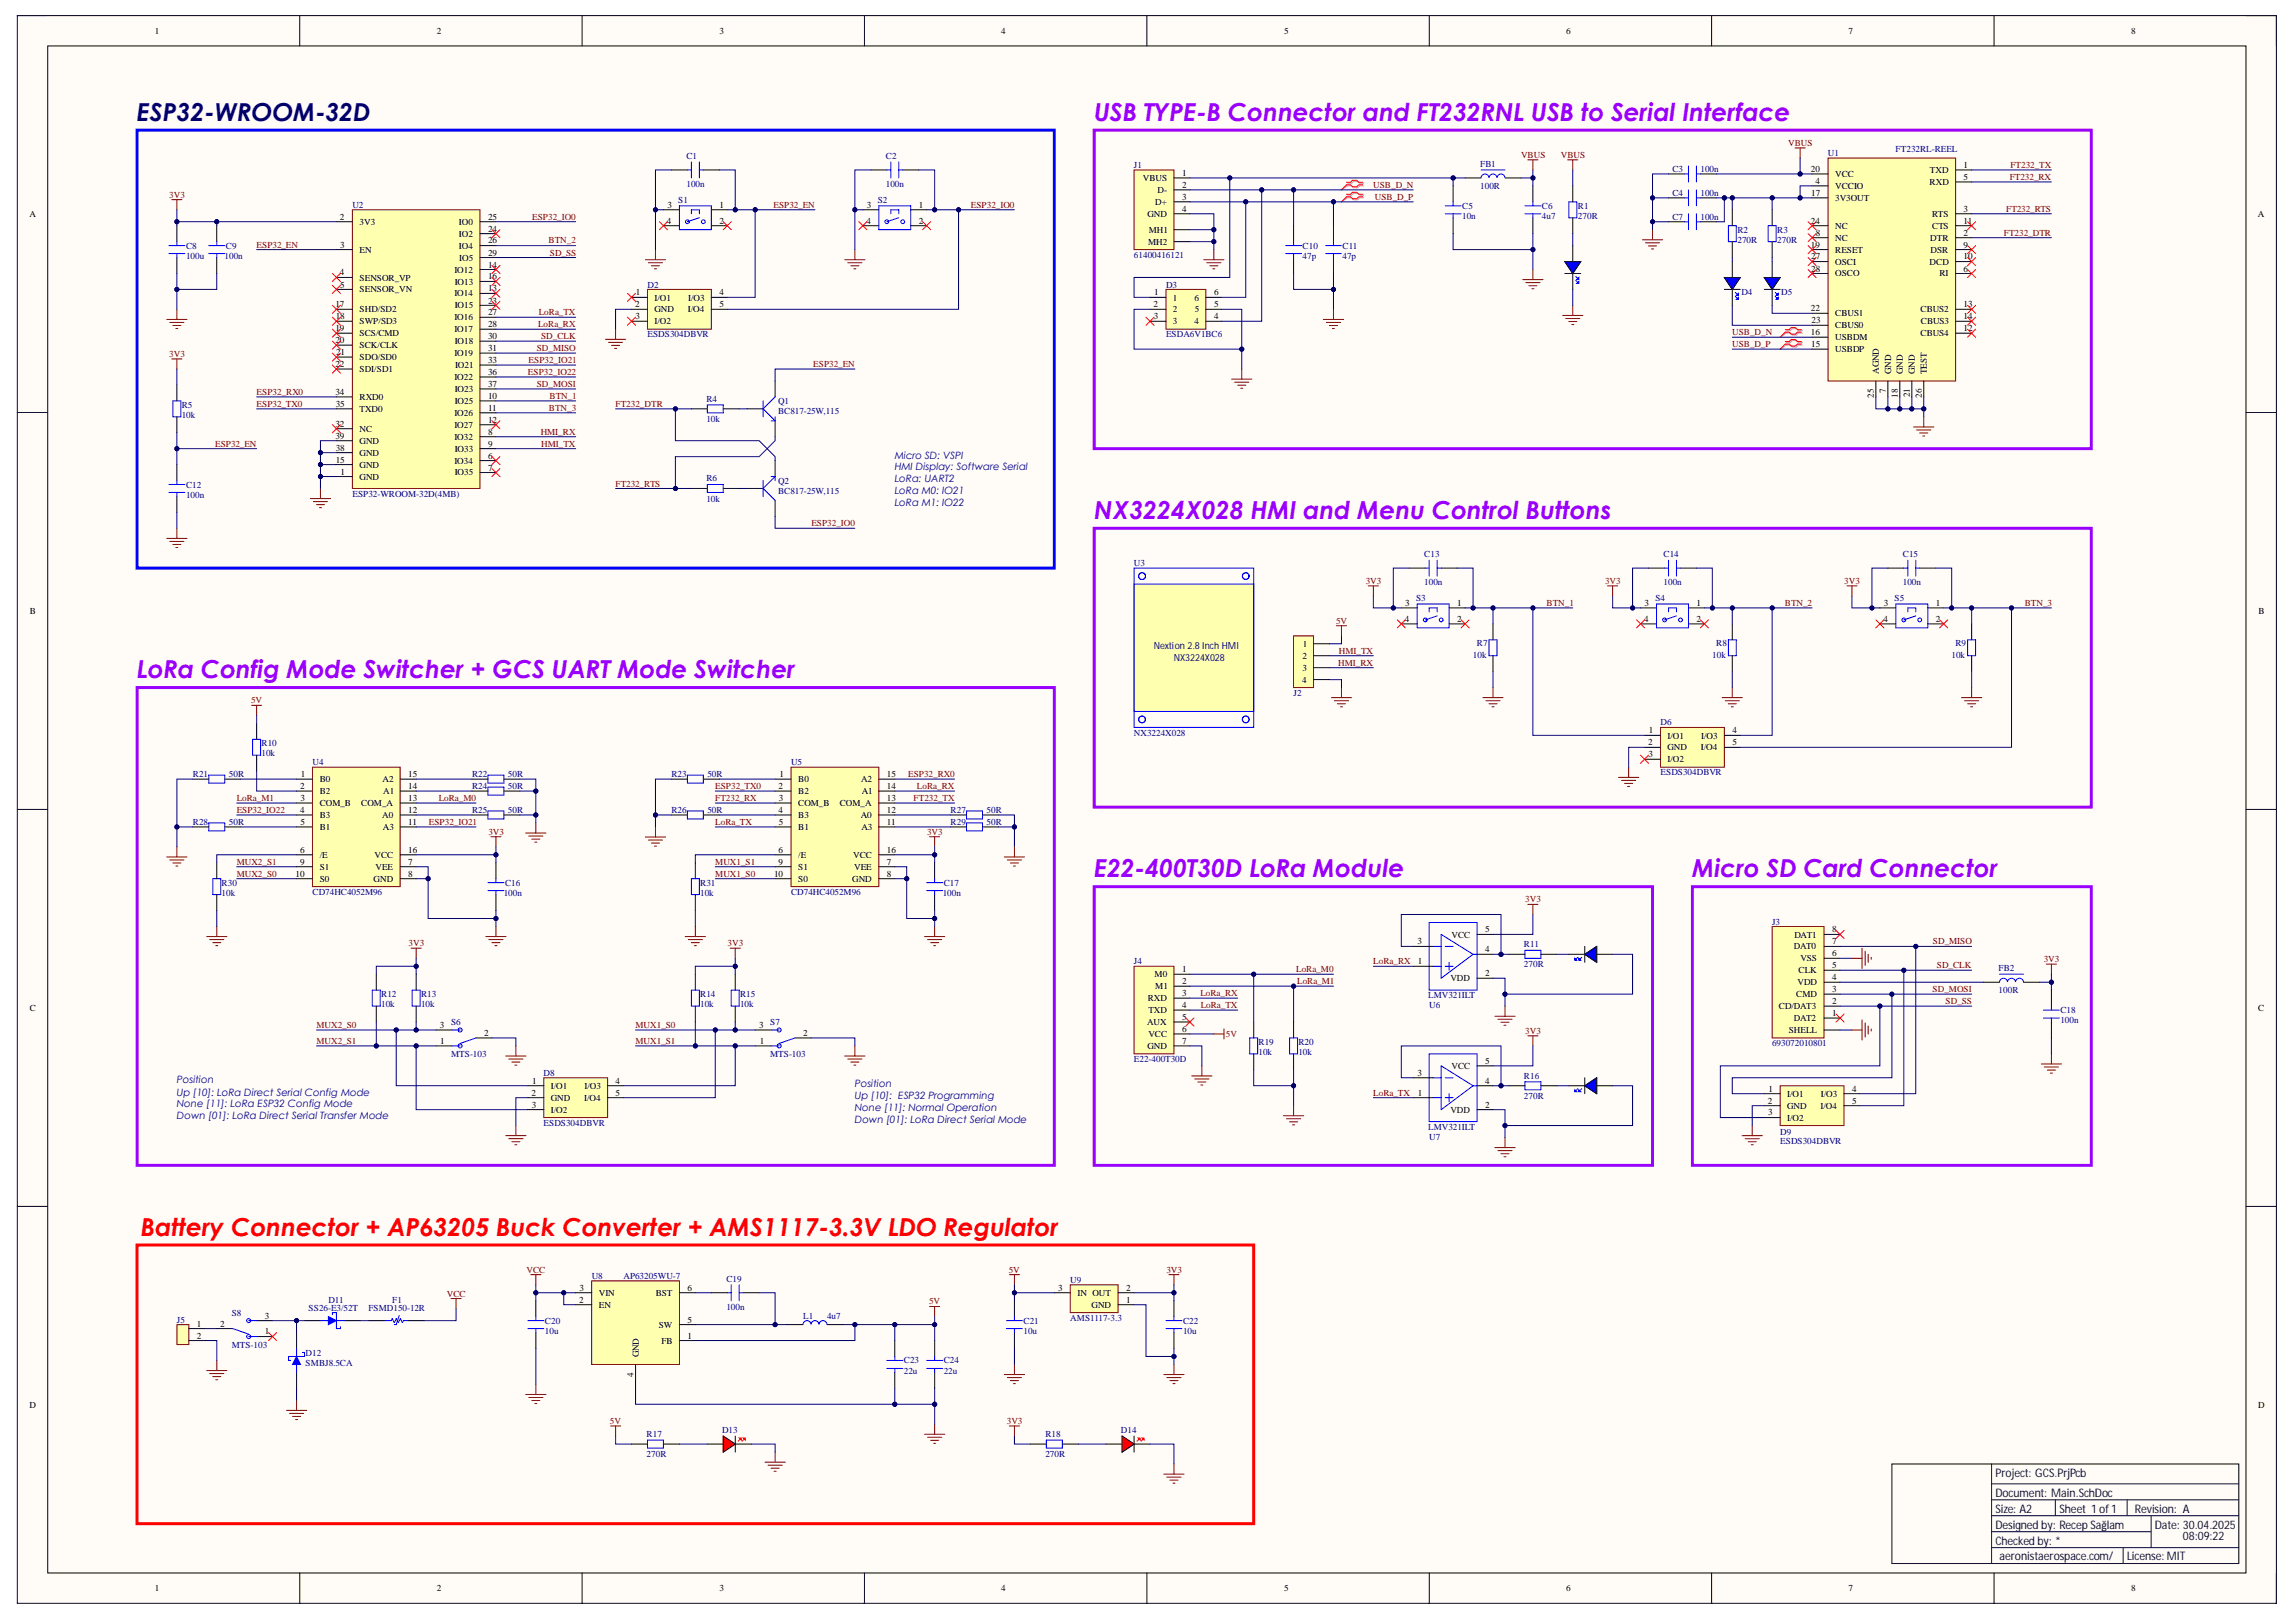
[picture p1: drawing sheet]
<svg xmlns="http://www.w3.org/2000/svg" width="297mm" height="210mm" viewBox="0 0 297 210" stroke-linecap="round" stroke-linejoin="round" font-family="sans-serif">
<defs><g id="words">
<text font-size="3.2" fill="#000080" x="17.7" y="15.6">ESP32-WROOM-32D</text>
<g font-size="3.2" fill="#90f">
<text x="141.5" y="15.6">USB TYPE-B Connector and FT232RNL USB to Serial Interface</text>
<text x="141.5" y="67.2">NX3224X028 HMI and Menu Control Buttons</text>
<text x="17.7" y="87.8">LoRa Config Mode Switcher + GCS UART Mode Switcher</text>
<text x="141.5" y="113.5">E22-400T30D LoRa Module</text>
<text x="218.9" y="113.5">Micro SD Card Connector</text>
</g>
<text font-size="3.2" fill="#f00" x="18.2" y="159.9">Battery Connector + AP63205 Buck Converter + AMS1117-3.3V LDO Regulator</text>
<g font-size="1.5" fill="#030d42">
<text x="258.1" y="191.1">Project: GCS.PrjPcb</text>
<text x="258.1" y="193.7">Document: Main.SchDoc</text>
<text x="258.1" y="195.7">Size: A2</text>
<text x="258.1" y="197.8">Designed by: Recep Sağlam</text>
<text x="266.4" y="195.7">Sheet 1 of1</text>
<text x="276.2" y="195.7">Revision: A</text>
<text x="278.8" y="197.8">Date: 30.04.2025</text>
<text x="258.1" y="199.9">Checked by: *</text>
<text x="258.7" y="201.9">aeronistaerospace.com/</text>
<text x="275.2" y="201.9">License: MIT</text>
<text x="282.4" y="199.3">08:09:22</text>
</g>
<g font-size="1.3" fill="#000080">
<text x="115.7" y="59.3">Micro SD: VSPI</text>
<text x="115.7" y="60.9">HMI Display: Software Serial</text>
<text x="115.7" y="62.4">LoRa: UART2</text>
<text x="115.7" y="63.9">LoRa M0: IO21</text>
<text x="115.7" y="65.5">LoRa M1: IO22</text>
<text x="149.3" y="84">Nextion 2.8 Inch HMI</text>
<text x="151.9" y="85.5">NX3224X028</text>
<text x="22.9" y="140.2">Position</text>
<text x="22.9" y="141.8">Up [10]: LoRa Direct Serial Config Mode</text>
<text x="22.9" y="143.3">None [11]: LoRa ESP32 Config Mode</text>
<text x="110.6" y="140.7">Position</text>
<text x="110.6" y="142.3">Up [10]: ESP32 Programming</text>
<text x="110.6" y="143.8">None [11]: Normal Operation</text>
<text x="22.9" y="144.9">Down [01]: LoRa Direct Serial Transfer Mode</text>
<text x="110.6" y="145.4">Down [01]: LoRa Direct Serial Mode</text>
</g>
<g font-size="1.2">
<text x="20" y="4.4">1</text>
<text x="56.5" y="4.4">2</text>
<text x="93.1" y="4.4">3</text>
<text x="129.5" y="4.4">4</text>
<text x="166.1" y="4.4">5</text>
<text x="202.6" y="4.4">6</text>
<text x="239.2" y="4.4">7</text>
<text x="275.7" y="4.4">8</text>
<text x="147.8" y="23.4">VBUS</text>
<text x="152.9" y="22.8">1</text>
<text x="234.3" y="22.3">20</text>
<text x="234.9" y="23.8">4</text>
<text x="237.4" y="22.9">VCC</text>
<text x="249.6" y="23.9">RXD</text>
<text x="249.7" y="22.4">TXD</text>
<text x="254" y="21.8">1</text>
<text x="254" y="23.3">5</text>
<text x="3.8" y="28.1">A</text>
<text x="44" y="28.4">2</text>
<text x="46.5" y="29.1">3V3</text>
<text x="59.4" y="29.1">IO0</text>
<text x="63.1" y="28.4">25</text>
<text x="63.1" y="30">24</text>
<text x="86.3" y="28.9">4</text>
<text x="86.4" y="26.9">3</text>
<text x="93.1" y="26.9">1</text>
<text x="93.1" y="28.9">2</text>
<text x="112.1" y="28.9">4</text>
<text x="112.2" y="26.9">3</text>
<text x="118.9" y="26.9">1</text>
<text x="118.9" y="28.9">2</text>
<text x="148.4" y="28">GND</text>
<text x="149.5" y="26.5">D+</text>
<text x="149.8" y="25">D-</text>
<text x="152.9" y="24.3">2</text>
<text x="152.9" y="25.8">3</text>
<text x="152.9" y="27.4">4</text>
<text x="234.3" y="28.9">24</text>
<text x="234.3" y="25.3">17</text>
<text x="237.4" y="24.5">VCCIO</text>
<text x="237.4" y="29.6">NC</text>
<text x="237.4" y="26">3V3OUT</text>
<text x="250" y="28">RTS</text>
<text x="250" y="29.6">CTS</text>
<text x="254" y="27.4">3</text>
<text x="254" y="28.9">11</text>
<text x="292.1" y="28.1">A</text>
<text x="44" y="35.6">4</text>
<text x="44" y="32.1">3</text>
<text x="46.5" y="32.7">EN</text>
<text x="58.8" y="35.3">IO12</text>
<text x="59.4" y="30.6">IO2</text>
<text x="59.4" y="32.2">IO4</text>
<text x="59.4" y="33.7">IO5</text>
<text x="63.1" y="31.5">26</text>
<text x="63.1" y="33.1">29</text>
<text x="63.1" y="34.6">14</text>
<text x="148.5" y="31.7">MH2</text>
<text x="148.6" y="30.1">MH1</text>
<text x="234.3" y="32.1">19</text>
<text x="234.3" y="33.6">27</text>
<text x="234.3" y="35.1">28</text>
<text x="234.9" y="30.5">8</text>
<text x="237.4" y="31.2">NC</text>
<text x="237.4" y="32.7">RESET</text>
<text x="237.4" y="34.3">OSCI</text>
<text x="237.4" y="35.8">OSCO</text>
<text x="249.6" y="34.3">DCD</text>
<text x="249.7" y="31.2">DTR</text>
<text x="249.8" y="32.7">DSR</text>
<text x="250.9" y="35.8">RI</text>
<text x="254" y="30.5">2</text>
<text x="254" y="32.1">9</text>
<text x="254" y="33.6">10</text>
<text x="254" y="35.1">6</text>
<text x="43.4" y="39.8">17</text>
<text x="43.4" y="41.3">18</text>
<text x="44" y="37.2">5</text>
<text x="46.5" y="36.3">SENSOR_VP</text>
<text x="46.5" y="37.8">SENSOR_VN</text>
<text x="46.5" y="40.4">SHD/SD2</text>
<text x="46.5" y="42">SWP/SD3</text>
<text x="58.8" y="38.3">IO14</text>
<text x="58.8" y="41.5">IO16</text>
<text x="58.8" y="36.8">IO13</text>
<text x="58.8" y="39.9">IO15</text>
<text x="63.1" y="36.2">16</text>
<text x="63.1" y="37.7">13</text>
<text x="63.1" y="39.3">23</text>
<text x="63.1" y="40.8">27</text>
<text x="82.2" y="39.8">2</text>
<text x="82.2" y="41.3">3</text>
<text x="82.3" y="38.2">1</text>
<text x="84.7" y="38.9">I/O1</text>
<text x="84.7" y="40.4">GND</text>
<text x="84.7" y="42">I/O2</text>
<text x="89" y="40.4">I/O4</text>
<text x="89" y="38.9">I/O3</text>
<text x="93.1" y="38.2">4</text>
<text x="93.1" y="39.8">5</text>
<text x="149.2" y="39.8">2</text>
<text x="149.3" y="41.3">3</text>
<text x="149.3" y="38.2">1</text>
<text x="151.7" y="38.9">1</text>
<text x="151.7" y="40.4">2</text>
<text x="151.7" y="42">3</text>
<text x="154.5" y="42">4</text>
<text x="154.5" y="38.9">6</text>
<text x="154.6" y="40.4">5</text>
<text x="157.1" y="41.3">4</text>
<text x="157.1" y="39.8">5</text>
<text x="157.1" y="38.2">6</text>
<text x="234.3" y="40.3">22</text>
<text x="234.4" y="41.9">23</text>
<text x="237.4" y="40.9">CBUS1</text>
<text x="248.5" y="40.4">CBUS2</text>
<text x="248.5" y="42">CBUS3</text>
<text x="254" y="39.8">13</text>
<text x="254" y="41.3">14</text>
<text x="43.4" y="42.9">19</text>
<text x="43.4" y="44.4">20</text>
<text x="43.4" y="47.5">22</text>
<text x="43.5" y="46">21</text>
<text x="46.5" y="43.5">SCS/CMD</text>
<text x="46.5" y="45.1">SCK/CLK</text>
<text x="46.5" y="46.6">SDO/SD0</text>
<text x="58.8" y="43">IO17</text>
<text x="58.8" y="46.1">IO19</text>
<text x="58.8" y="44.6">IO18</text>
<text x="58.9" y="47.6">IO21</text>
<text x="63.1" y="42.4">28</text>
<text x="63.1" y="43.9">30</text>
<text x="63.1" y="45.4">31</text>
<text x="63.1" y="47">33</text>
<text x="234.3" y="43.4">16</text>
<text x="234.3" y="44.9">15</text>
<text x="237.4" y="45.6">USBDP</text>
<text x="237.4" y="44.1">USBDM</text>
<text x="237.4" y="42.5">CBUS0</text>
<text x="248.5" y="43.5">CBUS4</text>
<text x="254" y="42.9">12</text>
<text x="43.4" y="51.1">34</text>
<text x="43.4" y="52.7">35</text>
<text x="46.5" y="53.3">TXD0</text>
<text x="46.5" y="51.8">RXD0</text>
<text x="46.5" y="48.1">SDI/SD1</text>
<text x="58.8" y="49.2">IO22</text>
<text x="58.8" y="53.8">IO26</text>
<text x="58.8" y="50.7">IO23</text>
<text x="58.8" y="52.3">IO25</text>
<text x="63.1" y="48.5">36</text>
<text x="63.1" y="50.1">37</text>
<text x="63.1" y="51.6">10</text>
<text x="63.1" y="53.2">11</text>
<text x="242.4" y="51.4" transform="rotate(-90 242.4 51.4)">25</text>
<text x="243.1" y="48.4" transform="rotate(-90 243.1 48.4)">AGND</text>
<text x="244" y="50.9" transform="rotate(-90 244 50.9)">7</text>
<text x="244.7" y="48.4" transform="rotate(-90 244.7 48.4)">GND</text>
<text x="245.5" y="51.4" transform="rotate(-90 245.5 51.4)">18</text>
<text x="246.2" y="48.4" transform="rotate(-90 246.2 48.4)">GND</text>
<text x="247.1" y="51.4" transform="rotate(-90 247.1 51.4)">21</text>
<text x="247.7" y="48.4" transform="rotate(-90 247.7 48.4)">GND</text>
<text x="248.6" y="51.5" transform="rotate(-90 248.6 51.5)">26</text>
<text x="249.3" y="48.4" transform="rotate(-90 249.3 48.4)">TEST</text>
<text x="43.4" y="55.2">32</text>
<text x="43.4" y="56.8">39</text>
<text x="43.4" y="59.9">15</text>
<text x="43.4" y="58.3">38</text>
<text x="46.5" y="55.9">NC</text>
<text x="46.5" y="59">GND</text>
<text x="46.5" y="57.4">GND</text>
<text x="58.8" y="55.4">IO27</text>
<text x="58.8" y="56.9">IO32</text>
<text x="58.8" y="58.5">IO33</text>
<text x="63.1" y="59.3">6</text>
<text x="63.1" y="54.7">12</text>
<text x="63.1" y="56.3">8</text>
<text x="63.1" y="57.8">9</text>
<text x="44.1" y="61.4">1</text>
<text x="46.5" y="62.1">GND</text>
<text x="46.5" y="60.5">GND</text>
<text x="58.8" y="60">IO34</text>
<text x="58.8" y="61.5">IO35</text>
<text x="63.1" y="60.9">7</text>
<text x="3.8" y="79.5">B</text>
<text x="168.6" y="83.7">1</text>
<text x="181.8" y="80.5">4</text>
<text x="181.8" y="78.4">3</text>
<text x="188.5" y="78.4">1</text>
<text x="188.5" y="80.5">2</text>
<text x="212.7" y="80.5">4</text>
<text x="212.8" y="78.4">3</text>
<text x="219.5" y="78.4">1</text>
<text x="219.5" y="80.5">2</text>
<text x="243.7" y="80.5">4</text>
<text x="243.7" y="78.4">3</text>
<text x="250.4" y="78.4">1</text>
<text x="250.4" y="80.5">2</text>
<text x="292.2" y="79.5">B</text>
<text x="168.4" y="88.4">4</text>
<text x="168.5" y="85.3">2</text>
<text x="168.5" y="86.8">3</text>
<text x="213.3" y="94.9">1</text>
<text x="215.7" y="95.6">I/O1</text>
<text x="220.1" y="95.6">I/O3</text>
<text x="224.1" y="94.9">4</text>
<text x="38.9" y="100.6">1</text>
<text x="41.4" y="101.2">B0</text>
<text x="49.5" y="101.2">A2</text>
<text x="52.8" y="100.6">15</text>
<text x="100.9" y="100.6">1</text>
<text x="103.3" y="101.2">B0</text>
<text x="111.4" y="101.2">A2</text>
<text x="114.7" y="100.6">15</text>
<text x="213.2" y="96.5">2</text>
<text x="213.3" y="98">3</text>
<text x="215.7" y="97.1">GND</text>
<text x="215.7" y="98.7">I/O2</text>
<text x="220" y="97.1">I/O4</text>
<text x="224.1" y="96.5">5</text>
<text x="38.8" y="102.1">2</text>
<text x="38.8" y="105.2">4</text>
<text x="38.9" y="106.8">5</text>
<text x="38.9" y="103.7">3</text>
<text x="41.4" y="102.8">B2</text>
<text x="41.4" y="105.9">B3</text>
<text x="41.4" y="107.4">B1</text>
<text x="41.4" y="104.3">COM_B</text>
<text x="46.7" y="104.3">COM_A</text>
<text x="49.4" y="105.9">A0</text>
<text x="49.5" y="107.4">A3</text>
<text x="49.6" y="102.8">A1</text>
<text x="52.8" y="106.8">11</text>
<text x="52.8" y="105.2">12</text>
<text x="52.8" y="103.7">13</text>
<text x="52.8" y="102.1">14</text>
<text x="100.7" y="102.1">2</text>
<text x="100.7" y="105.2">4</text>
<text x="100.8" y="106.8">5</text>
<text x="100.8" y="103.7">3</text>
<text x="103.3" y="102.8">B2</text>
<text x="103.3" y="105.9">B3</text>
<text x="103.3" y="107.4">B1</text>
<text x="103.3" y="104.3">COM_B</text>
<text x="108.6" y="104.3">COM_A</text>
<text x="111.4" y="105.9">A0</text>
<text x="111.4" y="107.4">A3</text>
<text x="111.5" y="102.8">A1</text>
<text x="114.7" y="106.8">11</text>
<text x="114.7" y="105.2">12</text>
<text x="114.7" y="103.7">13</text>
<text x="114.7" y="102.1">14</text>
<text x="38.2" y="113.4">10</text>
<text x="38.8" y="110.4">6</text>
<text x="38.8" y="111.9">9</text>
<text x="41.4" y="111">/E</text>
<text x="41.4" y="112.6">S1</text>
<text x="48.5" y="111">VCC</text>
<text x="48.6" y="112.6">VEE</text>
<text x="52.8" y="111.9">7</text>
<text x="52.8" y="113.4">8</text>
<text x="52.8" y="110.4">16</text>
<text x="100.1" y="113.4">10</text>
<text x="100.7" y="110.4">6</text>
<text x="100.7" y="111.9">9</text>
<text x="103.3" y="111">/E</text>
<text x="103.3" y="112.6">S1</text>
<text x="110.4" y="111">VCC</text>
<text x="110.5" y="112.6">VEE</text>
<text x="114.7" y="111.9">7</text>
<text x="114.7" y="113.4">8</text>
<text x="114.7" y="110.4">16</text>
<text x="41.4" y="114.1">S0</text>
<text x="48.3" y="114.1">GND</text>
<text x="103.3" y="114.1">S0</text>
<text x="110.3" y="114.1">GND</text>
<text x="152.9" y="125.8">1</text>
<text x="183.4" y="122.2">3</text>
<text x="183.4" y="124.8">1</text>
<text x="187.8" y="121.3">VCC</text>
<text x="192.1" y="123.2">4</text>
<text x="192.1" y="120.7">5</text>
<text x="232.1" y="122.9">DAT0</text>
<text x="232.2" y="121.3">DAT1</text>
<text x="232.7" y="125.9">CLK</text>
<text x="232.9" y="124.4">VSS</text>
<text x="237" y="125.3">5</text>
<text x="237" y="123.7">6</text>
<text x="237" y="122.2">7</text>
<text x="237" y="120.7">8</text>
<text x="3.8" y="130.8">C</text>
<text x="148.5" y="129.6">RXD</text>
<text x="148.6" y="131.1">TXD</text>
<text x="149.4" y="126.5">M0</text>
<text x="149.5" y="128">M1</text>
<text x="152.9" y="127.4">2</text>
<text x="152.9" y="128.9">3</text>
<text x="152.9" y="130.5">4</text>
<text x="187.6" y="127">VDD</text>
<text x="192.1" y="126.3">2</text>
<text x="230.1" y="130.6">CD/DAT3</text>
<text x="232.4" y="129.1">CMD</text>
<text x="232.6" y="127.5">VDD</text>
<text x="237" y="131.5">1</text>
<text x="237" y="129.9">2</text>
<text x="237" y="128.4">3</text>
<text x="237" y="126.9">4</text>
<text x="292.1" y="130.8">C</text>
<text x="56.9" y="133">3</text>
<text x="57" y="135.1">1</text>
<text x="62.6" y="134">2</text>
<text x="98.2" y="133">3</text>
<text x="98.3" y="135.1">1</text>
<text x="103.9" y="134">2</text>
<text x="148.4" y="132.7">AUX</text>
<text x="148.4" y="135.7">GND</text>
<text x="148.6" y="134.2">VCC</text>
<text x="152.9" y="132">5</text>
<text x="152.9" y="133.5">6</text>
<text x="152.9" y="135.1">7</text>
<text x="192.1" y="137.7">5</text>
<text x="231.4" y="133.7">SHELL</text>
<text x="232.1" y="132.1">DAT2</text>
<text x="68.8" y="141.8">2</text>
<text x="68.8" y="143.3">3</text>
<text x="68.8" y="140.3">1</text>
<text x="71.3" y="140.9">I/O1</text>
<text x="71.3" y="142.5">GND</text>
<text x="75.6" y="142.5">I/O4</text>
<text x="75.6" y="140.9">I/O3</text>
<text x="79.6" y="140.3">4</text>
<text x="79.6" y="141.8">5</text>
<text x="183.4" y="139.2">3</text>
<text x="183.4" y="141.8">1</text>
<text x="187.8" y="138.3">VCC</text>
<text x="192.1" y="143.3">2</text>
<text x="192.1" y="140.3">4</text>
<text x="228.7" y="142.8">2</text>
<text x="228.8" y="141.3">1</text>
<text x="231.2" y="141.9">I/O1</text>
<text x="231.2" y="143.5">GND</text>
<text x="235.5" y="143.5">I/O4</text>
<text x="235.6" y="141.9">I/O3</text>
<text x="239.6" y="141.3">4</text>
<text x="239.6" y="142.8">5</text>
<text x="71.3" y="144">I/O2</text>
<text x="187.6" y="144">VDD</text>
<text x="228.8" y="144.4">3</text>
<text x="231.2" y="145">I/O2</text>
<text x="75" y="167">3</text>
<text x="77.5" y="167.7">VIN</text>
<text x="84.8" y="167.7">BST</text>
<text x="88.9" y="167">6</text>
<text x="136.9" y="167">3</text>
<text x="139.4" y="167.7">IN OUT</text>
<text x="145.7" y="167">2</text>
<text x="25.5" y="171.7">1</text>
<text x="25.5" y="173.2">2</text>
<text x="28.5" y="171.7">2</text>
<text x="34.3" y="172.7">1</text>
<text x="34.3" y="170.7">3</text>
<text x="74.9" y="168.6">2</text>
<text x="77.5" y="169.2">EN</text>
<text x="85.2" y="171.8">SW</text>
<text x="85.6" y="173.9">FB</text>
<text x="88.9" y="173.2">1</text>
<text x="88.9" y="171.2">5</text>
<text x="141.2" y="169.2">GND</text>
<text x="145.7" y="168.6">1</text>
<text x="82" y="178.2" transform="rotate(-90 82 178.2)">4</text>
<text x="82.6" y="175.6" transform="rotate(-90 82.6 175.6)">GND</text>
<text x="3.8" y="182.2">D</text>
<text x="292.1" y="182.2">D</text>
<text x="20" y="205.9">1</text>
<text x="56.5" y="205.9">2</text>
<text x="93.1" y="205.9">3</text>
<text x="129.5" y="205.9">4</text>
<text x="166.1" y="205.9">5</text>
<text x="202.6" y="205.9">6</text>
<text x="239.2" y="205.9">7</text>
<text x="275.7" y="205.9">8</text>
</g>
<g font-size="1.2" fill="#000080">
<text x="88.8" y="20.6">C1</text>
<text x="114.6" y="20.6">C2</text>
<text x="146.7" y="21.8">J1</text>
<text x="191.5" y="21.6">FB1</text>
<text x="216.4" y="22.3">C3</text>
<text x="220" y="22.3">100n</text>
<text x="236.5" y="20.2">U1</text>
<text x="245.2" y="19.7">FT232RL-REEL</text>
<text x="45.6" y="26.9">U2</text>
<text x="87.8" y="26.2">S1</text>
<text x="88.8" y="24.2">100n</text>
<text x="113.6" y="26.2">S2</text>
<text x="114.6" y="24.2">100n</text>
<text x="189.2" y="27">C5</text>
<text x="189.2" y="28.3">10n</text>
<text x="191.5" y="24.5">100R</text>
<text x="199.5" y="27">C6</text>
<text x="199.5" y="28.3">4u7</text>
<text x="204.1" y="27">R1</text>
<text x="204.1" y="28.3">270R</text>
<text x="216.4" y="25.3">C4</text>
<text x="216.4" y="28.4">C7</text>
<text x="220" y="25.3">100n</text>
<text x="220" y="28.4">100n</text>
<text x="24.1" y="32.2">C8</text>
<text x="24.1" y="33.5">100u</text>
<text x="29.1" y="33.6">100n</text>
<text x="29.2" y="32.2">C9</text>
<text x="146.7" y="33.4">61400416121</text>
<text x="168.5" y="32.2">C10</text>
<text x="168.5" y="33.5">47p</text>
<text x="173.7" y="32.2">C11</text>
<text x="173.7" y="33.5">47p</text>
<text x="224.8" y="30.1">R2</text>
<text x="224.8" y="31.4">270R</text>
<text x="229.9" y="30.1">R3</text>
<text x="229.9" y="31.4">270R</text>
<text x="83.8" y="37.2">D2</text>
<text x="150.9" y="37.2">D3</text>
<text x="225.3" y="38.1">D4</text>
<text x="230.4" y="38.1">D5</text>
<text x="83.8" y="43.7">ESDS304DBVR</text>
<text x="150.9" y="43.7">ESDA6V1BC6</text>
<text x="23.5" y="52.8">R5</text>
<text x="91.4" y="52">R4</text>
<text x="100.7" y="52.3">Q1</text>
<text x="100.7" y="53.6">BC817-25W,115</text>
<text x="23.5" y="54.1">10k</text>
<text x="91.4" y="54.6">10k</text>
<text x="24.1" y="63.1">C12</text>
<text x="24.1" y="64.4">100n</text>
<text x="45.6" y="64.3">ESP32-WROOM-32D(4MB)</text>
<text x="91.4" y="62.3">R6</text>
<text x="91.4" y="64.9">10k</text>
<text x="100.7" y="62.6">Q2</text>
<text x="100.7" y="63.9">BC817-25W,115</text>
<text x="146.7" y="73.3">U3</text>
<text x="183.2" y="77.8">S3</text>
<text x="184.3" y="72.1">C13</text>
<text x="184.3" y="75.7">100n</text>
<text x="214.2" y="77.8">S4</text>
<text x="215.2" y="72.1">C14</text>
<text x="215.2" y="75.7">100n</text>
<text x="245.1" y="77.8">S5</text>
<text x="246.2" y="72.1">C15</text>
<text x="246.2" y="75.7">100n</text>
<text x="191.1" y="83.6">R7</text>
<text x="222" y="83.6">R8</text>
<text x="253" y="83.6">R9</text>
<text x="190.6" y="85.1">10k</text>
<text x="221.5" y="85.1">10k</text>
<text x="252.5" y="85.1">10k</text>
<text x="146.7" y="95.2">NX3224X028</text>
<text x="167.3" y="90">J2</text>
<text x="214.8" y="93.9">D6</text>
<text x="25" y="100.6">R21</text>
<text x="29.6" y="100.6">50R</text>
<text x="33.8" y="96.6">R10</text>
<text x="33.8" y="97.9">10k</text>
<text x="40.4" y="99">U4</text>
<text x="61.1" y="100.6">R22</text>
<text x="65.7" y="100.6">50R</text>
<text x="86.9" y="100.6">R23</text>
<text x="91.5" y="100.6">50R</text>
<text x="102.3" y="99">U5</text>
<text x="214.8" y="100.3">ESDS304DBVR</text>
<text x="25" y="106.8">R28</text>
<text x="29.6" y="106.8">50R</text>
<text x="61.1" y="102.1">R24</text>
<text x="61.1" y="105.2">R25</text>
<text x="65.7" y="102.1">50R</text>
<text x="65.7" y="105.2">50R</text>
<text x="86.9" y="105.2">R26</text>
<text x="91.5" y="105.2">50R</text>
<text x="123" y="106.8">R29</text>
<text x="123" y="105.2">R27</text>
<text x="127.6" y="106.8">50R</text>
<text x="127.6" y="105.2">50R</text>
<text x="28.7" y="114.6">R30</text>
<text x="28.7" y="115.9">10k</text>
<text x="40.4" y="115.8">CD74HC4052M96</text>
<text x="65.2" y="116">100n</text>
<text x="65.3" y="114.6">C16</text>
<text x="90.6" y="114.6">R31</text>
<text x="90.6" y="115.9">10k</text>
<text x="102.3" y="115.8">CD74HC4052M96</text>
<text x="122" y="116">100n</text>
<text x="122.1" y="114.6">C17</text>
<text x="229.3" y="119.6">J3</text>
<text x="146.7" y="124.8">J4</text>
<text x="197.2" y="122.6">R11</text>
<text x="197.2" y="125.2">270R</text>
<text x="258.6" y="125.7">FB2</text>
<text x="49.3" y="129.1">R12</text>
<text x="49.3" y="130.4">10k</text>
<text x="54.5" y="129.1">R13</text>
<text x="54.5" y="130.4">10k</text>
<text x="90.6" y="129.1">R14</text>
<text x="90.6" y="130.4">10k</text>
<text x="95.7" y="129.1">R15</text>
<text x="95.7" y="130.4">10k</text>
<text x="184.8" y="129.2">LMV321ILT</text>
<text x="184.9" y="130.5">U6</text>
<text x="258.6" y="128.6">100R</text>
<text x="266.6" y="131.1">C18</text>
<text x="58.4" y="132.7">S6</text>
<text x="58.4" y="136.8">MTS-103</text>
<text x="99.6" y="132.7">S7</text>
<text x="99.6" y="136.8">MTS-103</text>
<text x="146.7" y="137.4">E22-400T30D</text>
<text x="162.8" y="135.2">R19</text>
<text x="162.8" y="136.5">10k</text>
<text x="168" y="135.2">R20</text>
<text x="168" y="136.5">10k</text>
<text x="229.3" y="135.4">693072010801</text>
<text x="266.6" y="132.4">100n</text>
<text x="70.3" y="139.2">D8</text>
<text x="197.2" y="139.6">R16</text>
<text x="197.2" y="142.2">270R</text>
<text x="70.3" y="145.7">ESDS304DBVR</text>
<text x="184.8" y="146.2">LMV321ILT</text>
<text x="184.9" y="147.5">U7</text>
<text x="230.3" y="146.9">D9</text>
<text x="230.3" y="148">ESDS304DBVR</text>
<text x="76.5" y="165.5">U8</text>
<text x="80.6" y="165.5">AP63205WU-7</text>
<text x="94" y="165.9">C19</text>
<text x="138.5" y="166">U9</text>
<text x="22.9" y="171.2">J5</text>
<text x="30" y="170.2">S8</text>
<text x="39.9" y="169.6">SS26-E3/52T</text>
<text x="42.5" y="168.6">D11</text>
<text x="47.7" y="169.6">FSMD150-12R</text>
<text x="50.7" y="168.6">F1</text>
<text x="70.5" y="171.3">C20</text>
<text x="70.5" y="172.6">10u</text>
<text x="94" y="169.5">100n</text>
<text x="103.9" y="170.7">L1</text>
<text x="107" y="170.7">4u7</text>
<text x="132.4" y="171.3">C21</text>
<text x="132.4" y="172.6">10u</text>
<text x="138.5" y="170.9">AMS1117-3.3</text>
<text x="153.1" y="171.3">C22</text>
<text x="153.1" y="172.6">10u</text>
<text x="30" y="174.4">MTS-103</text>
<text x="39.5" y="175.4">D12</text>
<text x="39.5" y="176.7">SMBJ8.5CA</text>
<text x="116.9" y="176.4">C23</text>
<text x="116.9" y="177.8">22u</text>
<text x="122.1" y="176.4">C24</text>
<text x="122.1" y="177.8">22u</text>
<text x="83.7" y="186">R17</text>
<text x="93.4" y="185.4">D13</text>
<text x="135.2" y="186">R18</text>
<text x="145" y="185.4">D14</text>
<text x="83.7" y="188.6">270R</text>
<text x="135.2" y="188.6">270R</text>
</g>
<g font-size="1.2" fill="#800000">
<text x="196.8" y="20.4">VBUS</text>
<text x="201.9" y="20.4">VBUS</text>
<text x="231.3" y="18.9">VBUS</text>
<text x="260" y="23.3">FT232_RX</text>
<text x="260.1" y="21.8">FT232_TX</text>
<text x="21.9" y="25.6">3V3</text>
<text x="68.8" y="28.4">ESP32_IO0</text>
<text x="100.1" y="26.9">ESP32_EN</text>
<text x="125.6" y="26.9">ESP32_IO0</text>
<text x="177.7" y="24.3">USB_D_N</text>
<text x="177.9" y="25.8">USB_D_P</text>
<text x="259.5" y="27.4">FT232_RTS</text>
<text x="33.2" y="32.1">ESP32_EN</text>
<text x="71" y="31.5">BTN_2</text>
<text x="71.1" y="33.1">SD_SS</text>
<text x="259.2" y="30.5">FT232_DTR</text>
<text x="69.7" y="40.8">LoRa_TX</text>
<text x="21.9" y="46.2">3V3</text>
<text x="68.4" y="47">ESP32_IO21</text>
<text x="69.4" y="45.4">SD_MISO</text>
<text x="69.6" y="42.4">LoRa_RX</text>
<text x="70" y="43.9">SD_CLK</text>
<text x="105.2" y="47.5">ESP32_EN</text>
<text x="224.1" y="43.4">USB_D_N</text>
<text x="224.1" y="44.9">USB_D_P</text>
<text x="33.2" y="51.1">ESP32_RX0</text>
<text x="33.2" y="52.7">ESP32_TX0</text>
<text x="68.3" y="48.5">ESP32_IO22</text>
<text x="69.4" y="50.1">SD_MOSI</text>
<text x="71" y="53.2">BTN_3</text>
<text x="71.1" y="51.6">BTN_1</text>
<text x="79.6" y="52.7">FT232_DTR</text>
<text x="27.8" y="57.8">ESP32_EN</text>
<text x="69.9" y="56.3">HMI_RX</text>
<text x="70" y="57.8">HMI_TX</text>
<text x="79.6" y="63">FT232_RTS</text>
<text x="105" y="68.1">ESP32_IO0</text>
<text x="176.7" y="75.6">3V3</text>
<text x="207.6" y="75.6">3V3</text>
<text x="238.6" y="75.6">3V3</text>
<text x="172.8" y="80.7">5V</text>
<text x="200.1" y="78.4">BTN_1</text>
<text x="230.9" y="78.4">BTN_2</text>
<text x="261.9" y="78.4">BTN_3</text>
<text x="173.1" y="86.2">HMI_RX</text>
<text x="173.2" y="84.6">HMI_TX</text>
<text x="32.5" y="91">5V</text>
<text x="117.5" y="100.6">ESP32_RX0</text>
<text x="30.6" y="103.7">LoRa_M1</text>
<text x="30.6" y="105.2">ESP32_IO22</text>
<text x="55.5" y="106.8">ESP32_IO21</text>
<text x="56.8" y="103.7">LoRa_M0</text>
<text x="92.5" y="103.7">FT232_RX</text>
<text x="92.5" y="102.1">ESP32_TX0</text>
<text x="92.5" y="106.8">LoRa_TX</text>
<text x="118.2" y="103.7">FT232_TX</text>
<text x="118.6" y="102.1">LoRa_RX</text>
<text x="30.6" y="111.9">MUX2_S1</text>
<text x="30.6" y="113.4">MUX2_S0</text>
<text x="63.2" y="108">3V3</text>
<text x="92.5" y="111.9">MUX1_S1</text>
<text x="92.5" y="113.4">MUX1_S0</text>
<text x="119.9" y="108">3V3</text>
<text x="197.3" y="116.8">3V3</text>
<text x="52.9" y="122.4">3V3</text>
<text x="94.1" y="122.4">3V3</text>
<text x="167.7" y="125.8">LoRa_M0</text>
<text x="177.7" y="124.8">LoRa_RX</text>
<text x="250.1" y="122.2">SD_MISO</text>
<text x="250.6" y="125.3">SD_CLK</text>
<text x="264.4" y="124.5">3V3</text>
<text x="155.3" y="128.9">LoRa_RX</text>
<text x="155.3" y="130.5">LoRa_TX</text>
<text x="167.8" y="127.4">LoRa_M1</text>
<text x="250" y="128.4">SD_MOSI</text>
<text x="251.7" y="129.9">SD_SS</text>
<text x="40.9" y="133">MUX2_S0</text>
<text x="40.9" y="135.1">MUX2_S1</text>
<text x="82.2" y="133">MUX1_S0</text>
<text x="82.2" y="135.1">MUX1_S1</text>
<text x="158.6" y="134.2">5V</text>
<text x="197.3" y="133.8">3V3</text>
<text x="177.7" y="141.8">LoRa_TX</text>
<text x="57.8" y="167.8">VCC</text>
<text x="68.1" y="164.7">VCC</text>
<text x="130.5" y="164.7">5V</text>
<text x="150.9" y="164.7">3V3</text>
<text x="120.2" y="168.8">5V</text>
<text x="78.9" y="184.3">5V</text>
<text x="130.3" y="184.3">3V3</text>
</g>
</g></defs>
<path d="M2.2 2h292.3v205.5h-292.3z" fill-rule="evenodd" fill="#fffcf8"/>
<path d="M2.2 2h292.3v205.5h-292.3z" fill="none" stroke="#000" stroke-width=".13"/>
<path d="M6.2 5.9h284.4v197.7h-284.4z" fill-rule="evenodd" fill="#fffcf8"/>
<g fill="none" stroke="#000" stroke-width=".13">
<path d="M2.2 2h4M6.2 5.9h284.4v197.7h-284.4zM38.8 2v3.9M75.3 2v3.9M111.8 2v3.9M148.4 2v3.9M184.9 2v3.9M221.4 2v3.9M258 2v3.9M290.6 2h3.9v3.9M2.2 53.4h4M290.6 53.4h3.9"/>
<path d="M2.2 104.7h4M290.6 104.7h3.9M2.2 156.1h4M290.6 156.1h3.9M244.8 189.5h44.8v12.8h-44.8zM38.8 203.6v3.9M75.3 203.6v3.9M111.8 203.6v3.9M148.4 203.6v3.9M184.9 203.6v3.9M221.4 203.6v3.9M258 203.6v3.9"/>
<path d="M294.5 203.6v3.9"/>
</g>
<path d="M257.7 189.5v12.8M257.7 192h31.9M257.7 194.1h31.9M257.7 196.1h31.9M257.7 198.2h20.6M265.9 194.1v2M275.2 194.1v2M278.3 196.1v4.2M257.7 200.3h31.9M274.7 200.3v2" fill="none" stroke="#030d42" stroke-width=".13"/>
<path d="M45.6 27.1h16.5v36.1h-16.5z" fill-rule="evenodd" fill="#ffffb0"/>
<g fill="none" stroke="#800000" stroke-width=".13">
<path d="M22.2 25.8h1.3M22.9 25.8v1.3M45.6 27.1h16.5v36.1h-16.5zM83.5 33.6h2.6M83.9 34h1.8M84.3 34.4h1M84.7 34.8h.2M84.8 32.3v1.3M109.3 33.6h2.6M109.7 34h1.8M110.1 34.4h1M110.5 34.8h.2"/>
<path d="M110.6 32.3v1.3M21.6 41.3h2.6M22 41.7h1.8M22.2 46.4h1.3M22.4 42.1h1M22.7 42.5h.3M22.9 40v1.3M22.9 46.4v1.4M21.6 69.7h2.6M22 70.1h1.8M22.4 70.5h1M22.7 70.9h.3"/>
<path d="M22.9 68.4v1.3M40.1 64.5h2.7M40.5 64.9h1.9M40.9 65.3h1.1M41.3 65.7h.3M41.5 63.2v1.3"/>
</g>
<g fill="none" stroke="#000" stroke-width=".13">
<path d="M22.9 29.2v2.1M22.9 33.3v2.1M28 29.2v2.1M28 33.3v2.1M43.5 32.3h2.1M43.5 35.9h2.1M43.5 37.5h2.1M43.5 28.7h2.1M62.1 28.7h2.1M62.1 30.2h2.1M62.1 31.8h2.1M62.1 33.3h2.1"/>
<path d="M62.1 34.9h2.1M62.1 36.4h2.1M62.1 38h2.1M62.1 39.5h2.1M85.8 27.1h2.1M85.8 29.2h2.1M86.9 22h2M91 22h2.1M92 27.1h2.1M92 29.2h2.1M111.6 27.1h2.1M111.6 29.2h2.1"/>
<path d="M112.7 22h2M116.8 22h2.1M117.8 27.1h2.1M117.8 29.2h2.1M22.9 49.8v2.1M22.9 53.9v2.1M43.5 52.9h2.1M43.5 51.4h2.1M43.5 43.1h2.1M43.5 44.7h2.1M43.5 46.2h2.1M43.5 47.8h2.1"/>
<path d="M43.5 40h2.1M43.5 41.6h2.1M43.5 55.5h2.1M43.5 58.6h2.1M43.5 57h2.1M62.1 59.6h2.1M62.1 41.1h2.1M62.1 42.6h2.1M62.1 44.2h2.1M62.1 45.7h2.1M62.1 47.2h2.1M62.1 48.8h2.1"/>
<path d="M62.1 50.3h2.1M62.1 51.9h2.1M62.1 53.4h2.1M62.1 55h2.1M62.1 56.5h2.1M62.1 58.1h2.1M89.4 52.9h2.1M93.6 52.9h2M96.7 52.9h2M100.3 49.3v2.1M100.3 54.5v2M100.3 59.6v2.1"/>
<path d="M22.9 60.1v2.1M22.9 64.2v2.1M43.5 61.7h2.1M43.5 60.1h2.1M62.1 61.2h2.1M89.4 63.2h2.1M93.6 63.2h2M96.7 63.2h2M100.3 64.8v2"/>
</g>
<g fill="none" stroke="#00f" stroke-width=".13">
<path d="M21.8 32.8h2.1M21.8 31.8h2.1M22.9 31.3v.5M22.9 32.8v.5M27 32.8h2.1M27 31.8h2.1M28 31.3v.5M28 32.8v.5M87.9 26.6h4.1v3.1h-4.1zM88.8 28.5h.2l.1 .1 .1 .1-.1 .2h-.2l-.2-.1v-.2zM88.9 22h.5M89.4 21v2"/>
<path d="M89.4 27.7v-.6h1.1v.6M90.5 21v2M90.5 28.2l-1.6 .5M90.5 22h.5M91.2 28.7v-.1l-.2-.1h-.1l-.1 .1v.2l.1 .1 .3-.1M113.7 26.6h4.1v3.1h-4.1zM114.7 22h.5M115 28.7l-.1-.1-.1-.1h-.2l-.1 .1v.2l.2 .1h.2l.1-.1M115.2 27.7v-.6h1.1v.6M115.2 21v2M116.3 22h.5M116.3 21v2"/>
<path d="M116.3 28.2l-1.6 .5M117 28.7v-.1l-.2-.1h-.1l-.2 .1 .1 .2 .1 .1 .3-.1M22.4 51.9h1v2h-1zM91.5 52.4h2.1v1h-2.1zM98.7 51.9v2M99.8 54.5h.5M100.3 53.9v.6M100.3 51.4l-1.6 1.5 1.6 1.6M21.8 62.7h2.1M21.8 63.7h2.1M22.9 62.2v.5M22.9 63.7v.5"/>
<path d="M91.5 62.7h2.1v1h-2.1zM98.7 62.2v2M99.8 61.7h.5M100.3 61.7v.5M100.3 61.7l-1.6 1.5 1.6 1.6"/>
</g>
<path d="M85.3 28.7l1.1 1M86.4 28.7l-1.1 1M93.6 28.7l1 1M94.6 28.7l-1 1M111.1 28.7l1.1 1M112.2 28.7l-1.1 1M119.4 28.7l1 1M120.4 28.7l-1 1M43 55l1 1M44 55l-1 1" fill="none" stroke="#f00" stroke-width=".13"/>
<path d="M146.7 22h5.2v10.3h-5.2z" fill-rule="evenodd" fill="#ffffb0"/>
<path d="M146.7 22h5.2v10.3h-5.2zM155.7 33.6h2.6M156.1 34h1.9M156.5 34.4h1.1M156.9 34.8h.3M157 32.3v1.3" fill="none" stroke="#800000" stroke-width=".13"/>
<path d="M151.9 23h2M151.9 24.6h2M151.9 26.1h2M151.9 27.7h2M151.9 29.7h2M151.9 31.3h2M188 24.1v2M188 28.2v2M189.5 23h2.1M194.7 23h2.1M198.3 24.1v2M198.3 28.2v2" fill="none" stroke="#000" stroke-width=".13"/>
<path d="M187 27.7h2M187 26.6h2M188 26.1v.5M188 27.7v.5M191.6 23a.52 .52 0 0 1 .5-.5 .52 .52 0 0 1 .5 .5 .53 .53 0 0 1 .6-.5 .53 .53 0 0 1 .5 .5 .52 .52 0 0 1 .5-.5 .52 .52 0 0 1 .5 .5M191.6 22h3.1M197.3 27.7h2M197.3 26.6h2M198.3 26.1v.5M198.3 27.7v.5" fill="none" stroke="#00f" stroke-width=".13"/>
<path d="M150.8 37.5h5.2v5.1h-5.2z" fill-rule="evenodd" fill="#ffffb0"/>
<g fill="none" stroke="#800000" stroke-width=".13">
<path d="M150.8 37.5h5.2v5.1h-5.2zM197 36.2h2.6M197.4 36.6h1.8M197.7 20.7h1.3M197.8 37h1M198.2 37.4h.2M198.3 20.7v1.3M198.3 34.9v1.3M159.3 49.1h2.7M159.7 49.5h1.9M160.1 49.9h1.1M160.5 50.2h.3"/>
<path d="M160.6 47.8v1.3"/>
</g>
<path d="M148.8 38.5h2M156 38.5h2.1M202.4 35.4h2.1M203.5 31.8v2.1M148.8 40h2M148.8 41.6h2M156 40h2.1M156 41.6h2.1" fill="none" stroke="#000" stroke-width=".13"/>
<path d="M148.3 41.1l1 1M149.3 41.1l-1 1" fill="none" stroke="#f00" stroke-width=".13"/>
<path d="M202.4 33.9h2.1l-1 1.5z" fill="#00f"/>
<path d="M202.4 33.9h2.1l-1 1.5z" fill="none" stroke="#00f" stroke-width=".13"/>
<path d="M202.4 33.9h2.1l-1 1.5zM203.5 35.4v2.1" fill="none" stroke="#000" stroke-width=".13"/>
<path d="M204 36.2l.3-.3v.3z" fill="#00f"/>
<path d="M203.9 35.8l.2 .2M204 36.2l.3-.3v.3z" fill="none" stroke="#00f" stroke-width=".13"/>
<path d="M204 36.7l.3-.3v.3z" fill="#00f"/>
<path d="M203 26.1h1v2.1h-1zM203.9 36.3l.2 .3M204 36.7l.3-.3v.3z" fill="none" stroke="#00f" stroke-width=".13"/>
<path d="M203.5 24.1v2M203.5 28.2v2" fill="none" stroke="#000" stroke-width=".13"/>
<path d="M202.8 20.7h1.3M203.5 20.7v1.3M203.5 39.5v1.3M202.2 40.8h2.6M202.6 41.2h1.8M203 41.6h1M203.3 42h.3" fill="none" stroke="#800000" stroke-width=".13"/>
<path d="M236.5 20.5h16.5v28.8h-16.5z" fill-rule="evenodd" fill="#ffffb0"/>
<g fill="none" stroke="#800000" stroke-width=".13">
<path d="M232.2 19.1h1.3M232.9 19.1v1.4M212.5 31h2.6M212.9 31.4h1.8M213.3 31.8h1M213.7 32.2h.2M213.8 29.7v1.3M236.5 20.5h16.5v28.8h-16.5zM247.6 55.3h2.6M248 55.6h1.8M248.4 56h1M248.8 56.4h.2"/>
<path d="M248.9 53.9v1.4"/>
</g>
<g fill="none" stroke="#000" stroke-width=".13">
<path d="M223.1 37.5h2M224.1 33.9v2M234.4 24.1h2.1M234.4 22.5h2.1M234.4 30.8h2.1M234.4 32.3h2.1M234.4 29.2h2.1M234.4 33.9h2.1M234.4 35.4h2.1M234.4 25.6h2.1M253 30.8h2.1M253 32.3h2.1"/>
<path d="M253 29.2h2.1M253 33.9h2.1M253 35.4h2.1M253 22h2.1M253 23.5h2.1M253 27.7h2.1M234.4 45.2h2.1M234.4 43.6h2.1M234.4 42.1h2.1M234.4 40.5h2.1M242.7 49.3v2.1M244.2 49.3v2.1"/>
<path d="M245.8 49.3v2.1M247.3 49.3v2.1M248.9 49.3v2.1M253 43.1h2.1M253 40h2.1M253 41.6h2.1"/>
</g>
<g fill="none" stroke="#f00" stroke-width=".13">
<path d="M233.9 34.9l1.1 1M233.9 33.3l1.1 1.1M235 34.9l-1.1 1M235 33.3l-1.1 1.1M254.5 34.9l1.1 1M254.5 33.3l1.1 1.1M254.5 31.8l1.1 1M254.5 28.7l1.1 1M254.5 39.5l1.1 1.1M255.6 34.9l-1.1 1M255.6 33.3l-1.1 1.1M255.6 31.8l-1.1 1"/>
<path d="M255.6 28.7l-1.1 1M255.6 39.5l-1.1 1.1M231 42.7h.5l.2-.3h.6l.2 .3h.6M231 44.2h.5l.2-.3h.6l.2 .3h.6M233.1 43h-.6l-.2 .2h-.6l-.2-.2h-.5l-.7 .6M233.1 44.5h-.6l-.2 .3h-.6l-.2-.3h-.5l-.7 .7M254.5 41.1l1.1 1M254.5 42.6l1.1 1M255.6 41.1l-1.1 1M255.6 42.6l-1.1 1"/>
</g>
<path d="M231.1 42.8h.5l.3-.3h.5l.3 .3h.5M231.1 44.3h.5l.3-.2h.5l.3 .2h.5M233.2 43.1h-.5l-.3 .3h-.5l-.3-.3h-.5l-.8 .5M233.2 44.7h-.5l-.3 .2h-.5l-.3-.2h-.5l-.8 .5" fill="none" stroke="#d0a19e" stroke-width=".13"/>
<path d="M223.1 35.9h2l-1 1.6z" fill="#00f"/>
<path d="M223.1 35.9h2l-1 1.6z" fill="none" stroke="#00f" stroke-width=".13"/>
<path d="M223.1 35.9h2l-1 1.6zM224.1 37.5v2" fill="none" stroke="#000" stroke-width=".13"/>
<path d="M224.6 38.2l.3-.2v.2z" fill="#00f"/>
<path d="M224.5 37.8l.3 .3M224.6 38.2l.3-.2v.2z" fill="none" stroke="#00f" stroke-width=".13"/>
<path d="M224.6 38.7l.3-.2v.2z" fill="#00f"/>
<path d="M224.5 38.4l.3 .2M224.6 38.7l.3-.2v.2z" fill="none" stroke="#00f" stroke-width=".13"/>
<path d="M228.2 37.5h2.1M229.3 33.9v2" fill="none" stroke="#000" stroke-width=".13"/>
<path d="M228.2 35.9h2.1l-1 1.6z" fill="#00f"/>
<path d="M228.2 35.9h2.1l-1 1.6z" fill="none" stroke="#00f" stroke-width=".13"/>
<path d="M228.2 35.9h2.1l-1 1.6zM229.3 37.5v2" fill="none" stroke="#000" stroke-width=".13"/>
<path d="M229.8 38.2l.3-.2v.2z" fill="#00f"/>
<path d="M229.7 37.8l.2 .3M229.8 38.2l.3-.2v.2z" fill="none" stroke="#00f" stroke-width=".13"/>
<path d="M229.8 38.7l.3-.2v.2z" fill="#00f"/>
<g fill="none" stroke="#00f" stroke-width=".13">
<path d="M217.9 22.5h.5M217.9 25.6h.5M217.9 28.7h.5M218.4 21.5v2M218.4 24.6v2M218.4 27.7v2M219.5 21.5v2M219.5 24.6v2M219.5 27.7v2M219.5 22.5h.5M219.5 25.6h.5M219.5 28.7h.5"/>
<path d="M229.7 38.4l.2 .2M229.8 38.7l.3-.2v.2z"/>
</g>
<path d="M174.2 23.6h.5l.3-.3h.5l.3 .3h.5M174.2 25.1h.5l.3-.2h.5l.3 .2h.5M176.3 23.9h-.5l-.3 .3h-.5l-.3-.3h-.5l-.6 .7M176.3 25.5h-.5l-.3 .2h-.5l-.3-.2h-.5l-.6 .6M233.9 31.8l1.1 1M233.9 30.2l1.1 1.1M233.9 28.7l1.1 1M235 31.8l-1.1 1M235 30.2l-1.1 1.1M235 28.7l-1.1 1" fill="none" stroke="#f00" stroke-width=".13"/>
<path d="M174.3 23.7h.6l.2-.2h.5l.3 .2h.5M174.3 25.3h.6l.2-.3h.5l.3 .3h.5M176.4 24.1h-.5l-.3 .2h-.5l-.2-.2h-.6l-.7 .5M176.4 25.6h-.5l-.3 .3h-.5l-.2-.3h-.6l-.7 .5" fill="none" stroke="#d0a19e" stroke-width=".13"/>
<path d="M215.9 22.5h2M215.9 25.6h2M215.9 28.7h2M220 22.5h2M220 25.6h2M220 28.7h2" fill="none" stroke="#000" stroke-width=".13"/>
<path d="M146.7 125h5.2v11.4h-5.2z" fill-rule="evenodd" fill="#ffffb0"/>
<g fill="none" stroke="#800000" stroke-width=".13">
<path d="M146.7 125h5.2v11.4h-5.2zM154.2 139.2h2.6M154.6 139.6h1.8M155.5 137.9v1.3M157 133.8h1.3M158.3 133.1v1.4M264.1 137.7h2.6M264.5 138.1h1.8M264.7 124.8h1.4M264.9 138.5h1M265.3 138.9h.2M265.4 124.8v1.3"/>
<path d="M265.4 136.4v1.3M155 140h1M155.4 140.4h.2"/>
</g>
<path d="M151.9 126.1h2M151.9 127.6h2M151.9 129.2h2M151.9 130.7h2M151.9 132.3h2M151.9 133.8h2M151.9 135.4h2" fill="none" stroke="#000" stroke-width=".13"/>
<path d="M153.4 131.7l1.1 1.1M154.5 131.7l-1.1 1.1" fill="none" stroke="#f00" stroke-width=".13"/>
<path d="M229.3 119.9h6.7v14.4h-6.7z" fill-rule="evenodd" fill="#ffffb0"/>
<path d="M229.3 119.9h6.7v14.4h-6.7z" fill="none" stroke="#800000" stroke-width=".13"/>
<g fill="none" stroke="#000" stroke-width=".13">
<path d="M224.1 27.1v2.1M224.1 31.3v2M229.3 27.1v2.1M229.3 31.3v2M236 131.7h2M236 130.2h2M236 128.7h2M236 127.1h2M236 125.6h2M236 124h2M236 122.5h2M236 120.9h2"/>
<path d="M236 133.3h2M256.6 127.1h2.1M261.8 127.1h2M265.4 128.1v2.1M265.4 132.3v2"/>
</g>
<path d="M223.6 29.2h1v2.1h-1zM228.8 29.2h1v2.1h-1zM258.7 126.1h3.1M258.7 127a.51 .51 0 0 1 .5-.4 .51 .51 0 0 1 .5 .4 .53 .53 0 0 1 .5-.4 .53 .53 0 0 1 .5 .4 .52 .52 0 0 1 .6-.4 .52 .52 0 0 1 .5 .4M264.4 130.7h2M264.4 131.7h2M265.4 130.2v.5M265.4 131.7v.6" fill="none" stroke="#00f" stroke-width=".13"/>
<path d="M237.5 120.4l1.1 1.1M238.6 120.4l-1.1 1.1" fill="none" stroke="#f00" stroke-width=".13"/>
<path d="M230.3 140.5h8.3v5.2h-8.3z" fill-rule="evenodd" fill="#ffffb0"/>
<path d="M225.4 147h2.6M225.8 147.4h1.8M226.2 147.8h1M226.6 148.1h.2M226.7 145.7v1.3M230.3 140.5h8.3v5.2h-8.3z" fill="none" stroke="#800000" stroke-width=".13"/>
<path d="M228.2 141.5h2.1M228.2 143.1h2.1M228.2 144.6h2.1M238.6 141.5h2M238.6 143.1h2" fill="none" stroke="#000" stroke-width=".13"/>
<path d="M40.4 99.3h11.4v15.4h-11.4z" fill-rule="evenodd" fill="#ffffb0"/>
<path d="M32.5 91.3h1.4M33.2 91.3v1.3M40.4 99.3h11.4v15.4h-11.4zM63.5 108.3h1.3M64.2 108.3v1.3M64.2 119.9v1.3M62.8 121.2h2.7M63.2 121.6h1.9M63.6 122h1.1M64 122.4h.3" fill="none" stroke="#800000" stroke-width=".13"/>
<g fill="none" stroke="#000" stroke-width=".13">
<path d="M33.2 93.6v2.1M33.2 97.7v2.1M38.4 100.8h2M38.4 102.4h2M38.4 105.5h2M38.4 107h2M38.4 103.9h2M38.4 110.6h2M38.4 112.2h2M38.4 113.7h2M51.8 100.8h2M51.8 102.4h2"/>
<path d="M51.8 105.5h2M51.8 107h2M51.8 103.9h2M51.8 110.6h2M51.8 112.2h2M51.8 113.7h2M64.2 111.6v2.1M64.2 115.8v2"/>
</g>
<path d="M32.7 95.7h1v2h-1zM63.1 115.3h2.1M63.1 114.2h2.1M64.2 113.7v.5M64.2 115.3v.5" fill="none" stroke="#00f" stroke-width=".13"/>
<path d="M102.3 99.3h11.4v15.4h-11.4z" fill-rule="evenodd" fill="#ffffb0"/>
<g fill="none" stroke="#800000" stroke-width=".13">
<path d="M102.3 99.3h11.4v15.4h-11.4zM120.3 108.3h1.3M120.9 108.3v1.3M120.9 119.9v1.3M53.2 122.7h1.3M53.8 122.7v1.3M65.4 136.7h2.7M65.8 137h1.9M66.2 137.4h1.1M66.6 137.8h.3M66.7 135.4v1.3M94.5 122.7h1.3"/>
<path d="M95.1 122.7v1.3M109.3 136.7h2.6M109.7 137h1.8M110.1 137.4h1M110.5 137.8h.2M110.6 135.4v1.3M119.6 121.2h2.6M120 121.6h1.8M120.4 122h1M120.8 122.4h.2"/>
</g>
<g fill="none" stroke="#000" stroke-width=".13">
<path d="M100.3 100.8h2M100.3 102.4h2M100.3 105.5h2M100.3 107h2M100.3 103.9h2M100.3 110.6h2M100.3 112.2h2M100.3 113.7h2M113.7 100.8h2.1M113.7 102.4h2.1M113.7 105.5h2.1M113.7 107h2.1"/>
<path d="M113.7 103.9h2.1M113.7 110.6h2.1M113.7 112.2h2.1M113.7 113.7h2.1M120.9 111.6v2.1M120.9 115.8v2M48.7 126.1v2M48.7 130.2v2.1M53.8 126.1v2M53.8 130.2v2.1M56.4 135.4h2.1M56.4 133.3h2.1"/>
<path d="M61.6 134.3h2M90 126.1v2M90 130.2v2.1M95.1 126.1v2M95.1 130.2v2.1M97.7 135.4h2.1M97.7 133.3h2.1M102.9 134.3h2"/>
</g>
<g fill="none" stroke="#00f" stroke-width=".13">
<path d="M119.9 115.3h2.1M119.9 114.2h2.1M120.9 113.7v.5M120.9 115.3v.5M48.2 128.1h1v2.1h-1zM53.3 128.1h1.1v2.1h-1.1zM58.5 133.3h1M58.5 135.4h1M59.8 133.3a.26 .26 0 0 0-.3-.3 .26 .26 0 0 0-.2 .3 .26 .26 0 0 0 .2 .3l.2-.1 .1-.2M61.6 134.3l-2.1 .7M89.4 128.1h1.1v2.1h-1.1zM94.6 128.1h1v2.1h-1z"/>
<path d="M99.8 133.3h1M99.8 135.4h1M101.1 133.3a.26 .26 0 0 0-.3-.3 .26 .26 0 0 0-.3 .3 .26 .26 0 0 0 .3 .3l.2-.1 .1-.2M102.9 134.3l-2.1 .7"/>
<circle cx="59.5" cy="135.4" r=".26"/>
<circle cx="100.8" cy="135.4" r=".26"/>
</g>
<path d="M70.4 139.5h8.2v5.1h-8.2z" fill-rule="evenodd" fill="#ffffb0"/>
<path d="M70.4 139.5h8.2v5.1h-8.2zM65.4 147h2.7M65.8 147.4h1.9M66.2 147.8h1.1M66.6 148.1h.3M66.7 145.7v1.3" fill="none" stroke="#800000" stroke-width=".13"/>
<path d="M68.3 140.5h2.1M68.3 142h2.1M68.3 143.6h2.1M78.6 140.5h2.1M78.6 142h2.1" fill="none" stroke="#000" stroke-width=".13"/>
<path d="M167.4 82.3h2.5v6.7h-2.5z" fill-rule="evenodd" fill="#ffffb0"/>
<g fill="none" stroke="#800000" stroke-width=".13">
<path d="M208 75.8h1.3M208.6 75.8v1.3M167.4 82.3h2.5v6.7h-2.5zM172.2 90.3h2.7M172.6 90.7h1.9M172.9 81h1.3M173 91.1h1.1M173.4 91.5h.3M173.6 81v1.3M173.6 89v1.3M222.8 90.3h2.6M223.2 90.7h1.8"/>
<path d="M223.6 91.1h1M224 91.5h.2M224.1 89v1.3"/>
</g>
<path d="M212.2 78.7h2.1M213.3 73.5h2M217.4 73.5h2.1M218.4 78.7h2.1M169.9 83.3h2.1M169.9 84.9h2.1M169.9 86.4h2.1M169.9 87.9h2.1M212.2 80.7h2.1M218.4 80.7h2.1M224.1 80.7v2.1M224.1 84.9v2" fill="none" stroke="#000" stroke-width=".13"/>
<path d="M214.3 78.2h4.1v3h-4.1zM215.3 73.5h.6M215.9 72.5v2.1M215.9 79.2v-.5h1v.5M216.9 72.5v2.1M216.9 79.7l-1.6 .5M216.9 73.5h.5M215.2 80h.2l.1 .1 .1 .2-.1 .1-.2 .1-.2-.1v-.2zM217.6 80.3v-.2l-.2-.1h-.1l-.1 .2v.2l.2 .1 .2-.2M223.6 82.8h1v2.1h-1z" fill="none" stroke="#00f" stroke-width=".13"/>
<path d="M211.7 80.2l1.1 1.1M212.8 80.2l-1.1 1.1M220 80.2l1 1.1M221 80.2l-1 1.1" fill="none" stroke="#f00" stroke-width=".13"/>
<path d="M214.8 94.1h8.3v5.2h-8.3z" fill-rule="evenodd" fill="#ffffb0"/>
<g fill="none" stroke="#800000" stroke-width=".13">
<path d="M177 75.8h1.3M177.7 75.8v1.3M238.9 75.8h1.3M239.6 75.8v1.3M191.8 90.3h2.7M192.2 90.7h1.9M192.6 91.1h1.1M193 91.5h.3M193.2 89v1.3M210.7 99.3v1.3M214.8 94.1h8.3v5.2h-8.3zM253.8 90.3h2.6"/>
<path d="M254.2 90.7h1.8M254.5 91.1h1.1M254.9 91.5h.3M255.1 89v1.3M209.4 100.6h2.6M209.8 101h1.8M210.2 101.4h1M210.6 101.8h.2"/>
</g>
<g fill="none" stroke="#000" stroke-width=".13">
<path d="M181.3 78.7h2.1M182.3 73.5h2.1M186.4 73.5h2.1M187.5 78.7h2M243.2 78.7h2.1M244.2 73.5h2.1M248.4 73.5h2M249.4 78.7h2.1M181.3 80.7h2.1M187.5 80.7h2M193.2 80.7v2.1M193.2 84.9v2"/>
<path d="M212.8 95.2h2M212.8 96.7h2M212.8 98.3h2M223.1 95.2h2M223.1 96.7h2M243.2 80.7h2.1M249.4 80.7h2.1M255.1 80.7v2.1M255.1 84.9v2"/>
</g>
<g fill="none" stroke="#00f" stroke-width=".13">
<path d="M183.4 78.2h4.1v3h-4.1zM184.4 73.5h.5M184.9 72.5v2.1M184.9 79.2v-.5h1v.5M185.9 72.5v2.1M185.9 79.7l-1.5 .5M185.9 73.5h.5M245.3 78.2h4.1v3h-4.1zM246.3 73.5h.5M246.8 79.2v-.5h1v.5M246.8 72.5v2.1M247.8 73.5h.6"/>
<path d="M247.8 72.5v2.1M247.8 79.7l-1.5 .5M184.2 80h.2l.2 .1v.2l-.1 .1-.2 .1-.1-.1-.1-.2zM186.7 80.3v-.2l-.2-.1h-.2l-.1 .2v.2l.2 .1 .3-.2M192.6 82.8h1.1v2.1h-1.1zM246.5 80.3v-.2l-.2-.1h-.1l-.1 .2v.2l.1 .1 .2-.1 .1-.1M248.6 80.3v-.2l-.2-.1h-.2l-.1 .2 .1 .2 .1 .1 .3-.2M254.6 82.8h1v2.1h-1z"/>
</g>
<path d="M180.8 80.2l1 1.1M181.8 80.2l-1 1.1M189 80.2l1.1 1.1M190.1 80.2l-1.1 1.1M212.2 97.7l1.1 1.1M213.3 97.7l-1.1 1.1M242.7 80.2l1 1.1M243.7 80.2l-1 1.1M250.9 80.2l1.1 1.1M252 80.2l-1.1 1.1" fill="none" stroke="#f00" stroke-width=".13"/>
<path d="M22.9 171.4h1.5v2.6h-1.5z" fill-rule="evenodd" fill="#ffffb0"/>
<path d="M22.9 171.4h1.5v2.6h-1.5zM26.7 177.4h2.7M27.1 177.8h1.9M27.5 178.1h1.1M27.9 178.5h.3M28 176.1v1.3M58.3 168h1.4M59 168v1.4" fill="none" stroke="#800000" stroke-width=".13"/>
<path d="M24.4 171.9h2.1M24.4 173.5h2.1M28 171.9h2.1M33.2 170.9h2.1M33.2 173h2.1M38.4 172.4v2.1M38.4 177.6v2.1" fill="none" stroke="#000" stroke-width=".13"/>
<g fill="none" stroke="#00f" stroke-width=".13">
<path d="M30.1 171.9l2.1 .8M31.9 170.9l.1-.2 .2-.1a.26 .26 0 0 1 .2 .3 .26 .26 0 0 1-.2 .3 .26 .26 0 0 1-.3-.3M32.2 170.9h1M32.2 173h1M38.4 174.5v1M38.4 176.6v1M39.1 175h.3v.5h-2.1v.6h.3"/>
<circle cx="32.2" cy="173" r=".26"/>
</g>
<path d="M34.7 172.4l1.1 1.1M35.8 172.4l-1.1 1.1" fill="none" stroke="#f00" stroke-width=".13"/>
<path d="M38.4 175.5l.5 1.1h-1.1z" fill="#00f"/>
<path d="M38.4 175.5l.5 1.1h-1.1zM83.8 186.4h2v1h-2z" fill="none" stroke="#00f" stroke-width=".13"/>
<path d="M37.1 182.5h2.6M37.4 182.9h1.9M37.8 183.3h1.1M38.2 183.7h.3M38.4 181.2v1.3M79 184.5h1.3M79.6 184.5v1.3M99 189.2h2.6M99.4 189.6h1.8M99.8 190h1M100.1 190.4h.3M100.3 187.9v1.3" fill="none" stroke="#800000" stroke-width=".13"/>
<path d="M81.7 186.9h2.1M85.8 186.9h2.1" fill="none" stroke="#000" stroke-width=".13"/>
<path d="M138.5 166.3h6.2v3.6h-6.2z" fill-rule="evenodd" fill="#ffffb0"/>
<g fill="none" stroke="#800000" stroke-width=".13">
<path d="M129.9 177.9h2.6M130.3 178.3h1.9M130.6 165h1.3M130.7 178.7h1.1M131.1 179.1h.3M131.2 165v1.3M131.2 176.6v1.3M138.5 166.3h6.2v3.6h-6.2zM150.6 177.9h2.6M151 178.3h1.8M151.2 165h1.3M151.4 178.7h1"/>
<path d="M151.7 179.1h.3M151.9 165v1.3M151.9 176.6v1.3M130.6 184.5h1.3M131.2 184.5v1.3M150.6 190.8h2.6M151 191.2h1.8M151.4 191.5h1M151.7 191.9h.3M151.9 189.5v1.3"/>
</g>
<path d="M131.2 168.3v2.1M131.2 172.4v2.1M136.4 167.3h2.1M144.7 167.3h2M144.7 168.8h2M151.9 168.3v2.1M151.9 172.4v2.1M91.5 186.9h2.1M95.1 185.8v2.1M133.3 186.9h2.1M137.4 186.9h2.1" fill="none" stroke="#000" stroke-width=".13"/>
<path d="M130.2 170.9h2.1M130.2 171.9h2.1M131.2 170.4v.5M131.2 171.9v.6M150.8 170.9h2.1M150.8 171.9h2.1M151.9 170.4v.5M151.9 171.9v.6M135.4 186.4h2v1h-2z" fill="none" stroke="#00f" stroke-width=".13"/>
<path d="M93.6 185.8l1.5 1.1-1.5 1z" fill="#f00"/>
<path d="M93.6 185.8l1.5 1.1-1.5 1z" fill="none" stroke="#f00" stroke-width=".13"/>
<path d="M93.6 185.8l1.5 1.1-1.5 1zM95.1 186.9h2.1" fill="none" stroke="#000" stroke-width=".13"/>
<path d="M95.6 186.1h.3v.3z" fill="#f00"/>
<path d="M95.6 186.1h.3v.3zM95.8 186.2l-.3 .3" fill="none" stroke="#f00" stroke-width=".13"/>
<path d="M96.1 186.1h.3v.3z" fill="#f00"/>
<path d="M96.1 186.1h.3v.3zM96.3 186.2l-.3 .3" fill="none" stroke="#f00" stroke-width=".13"/>
<path d="M143.1 186.9h2.1M146.7 185.8v2.1" fill="none" stroke="#000" stroke-width=".13"/>
<path d="M145.2 185.8l1.5 1.1-1.5 1z" fill="#f00"/>
<path d="M145.2 185.8l1.5 1.1-1.5 1z" fill="none" stroke="#f00" stroke-width=".13"/>
<path d="M145.2 185.8l1.5 1.1-1.5 1zM146.7 186.9h2.1" fill="none" stroke="#000" stroke-width=".13"/>
<path d="M147.2 186.1h.3v.3z" fill="#f00"/>
<path d="M147.2 186.1h.3v.3zM147.4 186.2l-.3 .3" fill="none" stroke="#f00" stroke-width=".13"/>
<path d="M147.8 186.1h.2v.3z" fill="#f00"/>
<path d="M147.8 186.1h.2v.3zM147.9 186.2l-.3 .3" fill="none" stroke="#f00" stroke-width=".13"/>
<path d="M239.6 133.3h1.3M240.9 132v2.6M241.3 132.4v1.8M241.7 132.8v1M242.1 133.2v.2" fill="none" stroke="#800000" stroke-width=".13"/>
<path d="M83.8 37.5h8.2v5.1h-8.2z" fill-rule="evenodd" fill="#ffffb0"/>
<g fill="none" stroke="#800000" stroke-width=".13">
<path d="M83.8 37.5h8.2v5.1h-8.2zM78.3 43.9h2.6M78.7 44.3h1.9M79.1 44.7h1.1M79.5 45.1h.3M79.6 42.6v1.3M171.2 41.3h2.6M171.6 41.7h1.8M172 42.1h1M172.4 42.5h.2M172.5 40v1.3M239.6 124h1.3"/>
<path d="M240.9 122.7v2.6M241.3 123.1v1.8M241.7 123.5v1M242.1 123.9v.2M69.3 179.1v1.4M68 180.5h2.6M68.4 180.8h1.8M68.8 181.2h1M69.2 181.6h.3"/>
</g>
<path d="M81.7 38.5h2.1M92 38.5h2.1M167.4 29.2v2.1M167.4 33.3v2.1M172.5 29.2v2.1M172.5 33.3v2.1M81.7 40h2.1M81.7 41.6h2.1M92 40h2.1M92 167.3h2.1M96.1 167.3h2.1" fill="none" stroke="#000" stroke-width=".13"/>
<g fill="none" stroke="#f00" stroke-width=".13">
<path d="M43 35.4l1 1M43 36.9l1 1.1M43 39.5l1 1.1M44 35.4l-1 1M44 36.9l-1 1.1M44 39.5l-1 1.1M63.6 29.7l1.1 1.1M63.6 34.3l1.1 1.1M63.6 35.9l1.1 1M63.6 37.4l1.1 1.1M63.6 39l1.1 1M64.7 29.7l-1.1 1.1"/>
<path d="M64.7 34.3l-1.1 1.1M64.7 35.9l-1.1 1M64.7 37.4l-1.1 1.1M64.7 39l-1.1 1M81.2 38l1 1M82.2 38l-1 1M43 45.7l1 1M43 47.2l1 1.1M43 41l1 1.1M43 42.6l1 1M43 44.1l1 1.1M44 45.7l-1 1"/>
<path d="M44 47.2l-1 1.1M44 41l-1 1.1M44 42.6l-1 1M44 44.1l-1 1.1M63.6 54.4l1.1 1.1M63.6 59.1l1.1 1M64.7 54.4l-1.1 1.1M64.7 59.1l-1.1 1M81.2 41l1 1.1M82.2 41l-1 1.1M63.6 60.6l1.1 1.1M64.7 60.6l-1.1 1.1"/>
<path d="M237.5 131.2l1.1 1.1M238.6 131.2l-1.1 1.1"/>
</g>
<path d="M17.7 16.8h118.7v56.7h-118.7z" fill="none" stroke="#00f" stroke-width=".38"/>
<path d="M141.6 16.8h129v41.3h-129zM141.6 68.4h129v36h-129z" fill="none" stroke="#90f" stroke-width=".38"/>
<path d="M166.3 32.8h2.1M166.3 31.8h2.1M167.4 31.3v.5M167.4 32.8v.5M171.5 32.8h2.1M171.5 31.8h2.1M172.5 31.3v.5M172.5 32.8v.5M94.1 167.3h.5M94.6 166.3v2M95.6 166.3v2M95.6 167.3h.5" fill="none" stroke="#00f" stroke-width=".13"/>
<path d="M76.5 165.8h11.4v10.8h-11.4z" fill-rule="evenodd" fill="#ffffb0"/>
<path d="M68.7 165h1.3M69.3 165v1.3M76.5 165.8h11.4v10.8h-11.4zM120.3 169.1h1.3M120.9 169.1v1.3M119.6 185.6h2.6M120 186h1.8M120.4 186.4h1M120.8 186.8h.2M120.9 184.3v1.3" fill="none" stroke="#800000" stroke-width=".13"/>
<g fill="none" stroke="#000" stroke-width=".13">
<path d="M39.4 170.9h2.1M44.6 170.9h2M69.3 168.3v2.1M69.3 172.4v2.1M74.5 167.3h2M74.5 168.8h2M82.2 176.6v2M87.9 167.3h2.1M87.9 171.4h2.1M87.9 173.5h2.1M101.8 171.4h2.1M107 171.4h2.1"/>
<path d="M115.8 173.5v2M115.8 177.6v2.1M120.9 173.5v2M120.9 177.6v2.1"/>
</g>
<g fill="none" stroke="#00f" stroke-width=".13">
<path d="M41.5 170.9h1M43 170.1v-.2h.5v2h.5v-.2M43.5 170.9h1.1M68.3 171.9h2.1M68.3 170.9h2.1M69.3 170.4v.5M69.3 171.9v.6M107 171.3a.52 .52 0 0 0-.5-.4 .52 .52 0 0 0-.6 .4 .52 .52 0 0 0-.5-.4 .52 .52 0 0 0-.5 .4 .52 .52 0 0 0-.5-.4 .52 .52 0 0 0-.5 .4M114.7 177.1h2.1M114.7 176.1h2.1M115.8 175.5v.6M115.8 177.1v.5"/>
<path d="M119.9 177.1h2.1M119.9 176.1h2.1M120.9 175.5v.6M120.9 177.1v.5"/>
</g>
<path d="M17.7 161.1h144.5v36.1h-144.5z" fill="none" stroke="#f00" stroke-width=".38"/>
<path d="M42.5 170.4l1 .5-1 .5z" fill="#00f"/>
<path d="M184.9 119.4h6.2v8.7h-6.2zM185.4 122.5h1M185.4 125.1h1M186.4 120.9l4.2 2.6-4.2 3.1zM187 122.5h1M187 125.1h1M187.5 124.5v1.1M190.6 123.5h.5M197.3 123h2v1h-2zM42.5 170.4l1 .5-1 .5zM49.7 170.9h.9l.1-.3 .3 .6 .3-.6 .2 .6 .3-.6 .3 .6 .1-.3h.6M51.7 170.2l-.4 1.2h-.3" fill="none" stroke="#00f" stroke-width=".13"/>
<path d="M182.8 125.1h2.6M182.8 122.5h2.6M191.1 126.6h2.1M191.1 123.5h2.1M191.1 120.9h2.1M195.2 123.5h2.1M199.3 123.5h2.1M205 122.5v2M206.6 123.5h2M47.7 170.9h2M52.8 170.9h2.1" fill="none" stroke="#000" stroke-width=".13"/>
<path d="M17.7 89h118.7v61.8h-118.7zM218.9 114.7h51.7v36.1h-51.7z" fill="none" stroke="#90f" stroke-width=".38"/>
<path d="M197.7 117h1.3M198.3 117v1.3M193.4 131.5h2.6M193.8 131.9h1.8M194.2 132.3h1M194.6 132.7h.2M194.7 130.2v1.3" fill="none" stroke="#800000" stroke-width=".13"/>
<path d="M205 123.5l1.6-1v2z" fill="#00f"/>
<path d="M205 123.5l1.6-1v2z" fill="none" stroke="#00f" stroke-width=".13"/>
<path d="M203 123.5h2M205 123.5l1.6-1v2z" fill="none" stroke="#000" stroke-width=".13"/>
<path d="M204.2 124l.3 .3h-.3z" fill="#00f"/>
<path d="M204.2 124l.3 .3h-.3zM204.6 123.9l-.2 .2" fill="none" stroke="#00f" stroke-width=".13"/>
<path d="M203.7 124l.3 .3h-.3z" fill="#00f"/>
<path d="M184.9 136.4h6.2v8.7h-6.2zM185.4 139.5h1M186.4 137.9l4.2 2.6-4.2 3.1zM187 139.5h1M197.3 140h2v1h-2zM203.7 124l.3 .3h-.3zM204.1 123.9l-.2 .2M185.4 142h1M187 142h1M187.5 141.5v1.1M190.6 140.5h.5" fill="none" stroke="#00f" stroke-width=".13"/>
<path d="M182.8 139.5h2.6M191.1 137.9h2.1M205 139.5v2M182.8 142h2.6M191.1 143.6h2.1M191.1 140.5h2.1M195.2 140.5h2.1M199.3 140.5h2.1M206.6 140.5h2" fill="none" stroke="#000" stroke-width=".13"/>
<path d="M197.7 134h1.3M198.3 134v1.4M193.4 148.5h2.6M193.8 148.9h1.8M194.2 149.3h1M194.6 149.7h.2M194.7 147.2v1.3" fill="none" stroke="#800000" stroke-width=".13"/>
<path d="M205 140.5l1.6-1v2z" fill="#00f"/>
<path d="M205 140.5l1.6-1v2z" fill="none" stroke="#00f" stroke-width=".13"/>
<path d="M203 140.5h2M205 140.5l1.6-1v2z" fill="none" stroke="#000" stroke-width=".13"/>
<path d="M204.2 141l.3 .3h-.3z" fill="#00f"/>
<path d="M204.2 141l.3 .3h-.3zM204.6 140.9l-.2 .3" fill="none" stroke="#00f" stroke-width=".13"/>
<path d="M203.7 141l.3 .3h-.3z" fill="#00f"/>
<path d="M203.7 141l.3 .3h-.3zM204.1 140.9l-.2 .3" fill="none" stroke="#00f" stroke-width=".13"/>
<path d="M141.6 114.7h72.2v36.1h-72.2z" fill="none" stroke="#90f" stroke-width=".38"/>
<path d="M146.7 75.6h15.5v16.5h-15.5z" fill-rule="evenodd" fill="#ffffb0"/>
<g fill="none" stroke="#00f" stroke-width=".13">
<path d="M146.7 75.6h15.5v16.5h-15.5zM146.7 73.5h15.5v20.6h-15.5zM27 100.3h2.1v1h-2.1zM27 106.5h2.1v1h-2.1zM27.5 113.7h1.1v2.1h-1.1zM63.1 100.3h2.1v1h-2.1zM63.1 101.9h2.1v1h-2.1zM63.1 104.9h2.1v1.1h-2.1zM89.4 113.7h1.1v2.1h-1.1zM161.7 134.3h1v2.1h-1zM166.8 134.3h1.1v2.1h-1.1z"/>
<circle cx="147.7" cy="74.6" r=".44"/>
<circle cx="161.2" cy="74.6" r=".43"/>
<circle cx="147.7" cy="93.1" r=".44"/>
<circle cx="147.7" cy="93.1" r=".43"/>
<circle cx="161.2" cy="93.1" r=".44"/>
</g>
<g fill="none" stroke="#000" stroke-width=".13">
<path d="M24.9 100.8h2.1M24.9 107h2.1M28 111.6v2.1M28 115.8v2M29.1 100.8h2M29.1 107h2M61.1 102.4h2M61.1 100.8h2M61.1 105.5h2M65.2 102.4h2.1M65.2 100.8h2.1M65.2 105.5h2.1"/>
<path d="M90 111.6v2.1M90 115.8v2M162.2 132.3v2M162.2 136.4v2M167.4 132.3v2M167.4 136.4v2"/>
</g>
<g fill="none" stroke="#800000" stroke-width=".13">
<path d="M21.6 110.9h2.6M22 111.3h1.8M22.4 111.7h1M22.8 112.1h.2M22.9 109.6v1.3M28 119.9v1.3M68 107.8h2.6M68.4 108.2h1.8M68.8 108.6h1M69.2 109h.3M69.3 106.5v1.3M90 119.9v1.3"/>
<path d="M26.7 121.2h2.7M27.1 121.6h1.9M27.5 122h1.1M27.9 122.4h.3M88.6 121.2h2.7M89 121.6h1.9M89.4 122h1.1M89.8 122.4h.3M166 144.4h2.7M166.4 144.8h1.9M166.8 145.2h1.1M167.2 145.6h.3"/>
<path d="M167.4 143.1v1.3"/>
</g>
<path d="M41.5 60.1h2" fill="none" stroke="#000080" stroke-width=".13"/>
<circle cx="41.5" cy="60.1" r=".26" fill="#000080"/>
<g fill="none" stroke="#000080" stroke-width=".13">
<path d="M41.5 58.6h2"/>
<circle cx="41.5" cy="60.1" r=".26"/>
</g>
<circle cx="41.5" cy="58.6" r=".26" fill="#000080"/>
<g fill="none" stroke="#000080" stroke-width=".13">
<path d="M43.5 61.7h-2v1.5"/>
<circle cx="41.5" cy="58.6" r=".26"/>
</g>
<circle cx="41.5" cy="61.7" r=".26" fill="#000080"/>
<g fill="none" stroke="#000080" stroke-width=".13">
<path d="M22.9 35.4v2.1h5.1v-2.1"/>
<circle cx="41.5" cy="61.7" r=".26"/>
</g>
<circle cx="22.9" cy="37.5" r=".26" fill="#000080"/>
<g fill="none" stroke="#000080" stroke-width=".13">
<path d="M22.9 37.5v2.5"/>
<circle cx="22.9" cy="37.5" r=".26"/>
</g>
<circle cx="22.9" cy="37.5" r=".26" fill="#000080"/>
<g fill="none" stroke="#000080" stroke-width=".13">
<path d="M33.2 32.3h10.3M111.6 27.1h-1v5.2M22.9 47.8v2"/>
<circle cx="22.9" cy="37.5" r=".26"/>
</g>
<circle cx="110.6" cy="27.1" r=".26" fill="#000080"/>
<g fill="none" stroke="#000080" stroke-width=".13">
<path d="M119.9 27.1h11.3"/>
<circle cx="110.6" cy="27.1" r=".26"/>
</g>
<circle cx="124" cy="27.1" r=".26" fill="#000080"/>
<circle cx="124" cy="27.1" r=".26" fill="none" stroke="#000080" stroke-width=".13"/>
<circle cx="120.9" cy="27.1" r=".26" fill="#000080"/>
<g fill="none" stroke="#000080" stroke-width=".13">
<path d="M118.9 22h2v5.1"/>
<circle cx="120.9" cy="27.1" r=".26"/>
</g>
<circle cx="120.9" cy="27.1" r=".26" fill="#000080"/>
<g fill="none" stroke="#000080" stroke-width=".13">
<path d="M112.7 22h-2.1v5.1"/>
<circle cx="120.9" cy="27.1" r=".26"/>
</g>
<circle cx="110.6" cy="27.1" r=".26" fill="#000080"/>
<g fill="none" stroke="#000080" stroke-width=".13">
<path d="M84.8 27.1h1"/>
<circle cx="110.6" cy="27.1" r=".26"/>
</g>
<circle cx="84.8" cy="27.1" r=".26" fill="#000080"/>
<g fill="none" stroke="#000080" stroke-width=".13">
<path d="M86.9 22h-2.1v10.3"/>
<circle cx="84.8" cy="27.1" r=".26"/>
</g>
<circle cx="84.8" cy="27.1" r=".26" fill="#000080"/>
<g fill="none" stroke="#000080" stroke-width=".13">
<path d="M95.6 52.9h1.1M110.6 47.8h-10.3v1.5M87.4 63.2h2M95.6 63.2h1.1M100.3 66.8v1.6h10.3"/>
<circle cx="84.8" cy="27.1" r=".26"/>
</g>
<circle cx="87.4" cy="63.2" r=".26" fill="#000080"/>
<g fill="none" stroke="#000080" stroke-width=".13">
<path d="M89.4 52.9h-2v4.1h10.8l2.1 2.1v.5"/>
<circle cx="87.4" cy="63.2" r=".26"/>
</g>
<circle cx="87.4" cy="52.9" r=".26" fill="#000080"/>
<g fill="none" stroke="#000080" stroke-width=".13">
<path d="M79.6 52.9h7.8"/>
<circle cx="87.4" cy="52.9" r=".26"/>
</g>
<circle cx="87.4" cy="52.9" r=".26" fill="#000080"/>
<g fill="none" stroke="#000080" stroke-width=".13">
<path d="M100.3 56.5v.5l-2.1 2.1h-10.8v4.1h-7.8"/>
<circle cx="87.4" cy="52.9" r=".26"/>
</g>
<circle cx="87.4" cy="63.2" r=".26" fill="#000080"/>
<g fill="none" stroke="#000080" stroke-width=".13">
<path d="M28 28.7v.5"/>
<circle cx="87.4" cy="63.2" r=".26"/>
</g>
<circle cx="28" cy="28.7" r=".26" fill="#000080"/>
<g fill="none" stroke="#000080" stroke-width=".13">
<path d="M22.9 27.1v1.6h20.6"/>
<circle cx="28" cy="28.7" r=".26"/>
</g>
<circle cx="28" cy="28.7" r=".26" fill="#000080"/>
<circle cx="28" cy="28.7" r=".26" fill="none" stroke="#000080" stroke-width=".13"/>
<circle cx="22.9" cy="28.7" r=".26" fill="#000080"/>
<g fill="none" stroke="#000080" stroke-width=".13">
<path d="M22.9 28.7v.5"/>
<circle cx="22.9" cy="28.7" r=".26"/>
</g>
<circle cx="22.9" cy="28.7" r=".26" fill="#000080"/>
<g fill="none" stroke="#000080" stroke-width=".13">
<path d="M64.2 28.7h10.3M93.1 22h2v5.1h-1"/>
<circle cx="22.9" cy="28.7" r=".26"/>
</g>
<circle cx="95.1" cy="27.1" r=".26" fill="#000080"/>
<g fill="none" stroke="#000080" stroke-width=".13">
<path d="M22.9 56v2.1h10.3"/>
<circle cx="95.1" cy="27.1" r=".26"/>
</g>
<circle cx="22.9" cy="58.1" r=".26" fill="#000080"/>
<g fill="none" stroke="#000080" stroke-width=".13">
<path d="M22.9 58.1v2"/>
<circle cx="22.9" cy="58.1" r=".26"/>
</g>
<circle cx="22.9" cy="58.1" r=".26" fill="#000080"/>
<g fill="none" stroke="#000080" stroke-width=".13">
<path d="M95.1 27.1h10.3M22.9 66.3v2.1"/>
<circle cx="22.9" cy="58.1" r=".26"/>
</g>
<circle cx="95.1" cy="27.1" r=".26" fill="#000080"/>
<circle cx="95.1" cy="27.1" r=".26" fill="none" stroke="#000080" stroke-width=".13"/>
<circle cx="97.7" cy="27.1" r=".26" fill="#000080"/>
<g fill="none" stroke="#000080" stroke-width=".13">
<path d="M43.5 57h-2v4.7"/>
<circle cx="97.7" cy="27.1" r=".26"/>
</g>
<circle cx="41.5" cy="58.6" r=".26" fill="#000080"/>
<circle cx="41.5" cy="58.6" r=".26" fill="none" stroke="#000080" stroke-width=".13"/>
<circle cx="41.5" cy="60.1" r=".26" fill="#000080"/>
<circle cx="41.5" cy="60.1" r=".26" fill="none" stroke="#000080" stroke-width=".13"/>
<circle cx="41.5" cy="61.7" r=".26" fill="#000080"/>
<g fill="none" stroke="#000080" stroke-width=".13">
<path d="M153.9 27.7h3.1v4.6"/>
<circle cx="41.5" cy="61.7" r=".26"/>
</g>
<circle cx="157" cy="29.7" r=".26" fill="#000080"/>
<circle cx="157" cy="29.7" r=".26" fill="none" stroke="#000080" stroke-width=".13"/>
<circle cx="157" cy="31.3" r=".26" fill="#000080"/>
<g fill="none" stroke="#000080" stroke-width=".13">
<path d="M153.9 29.7h3.1"/>
<circle cx="157" cy="31.3" r=".26"/>
</g>
<circle cx="157" cy="29.7" r=".26" fill="#000080"/>
<g fill="none" stroke="#000080" stroke-width=".13">
<path d="M153.9 31.3h3.1"/>
<circle cx="157" cy="29.7" r=".26"/>
</g>
<circle cx="157" cy="31.3" r=".26" fill="#000080"/>
<g fill="none" stroke="#000080" stroke-width=".13">
<path d="M188 23v1.1"/>
<circle cx="157" cy="31.3" r=".26"/>
</g>
<circle cx="188" cy="23" r=".26" fill="#000080"/>
<g fill="none" stroke="#000080" stroke-width=".13">
<path d="M196.8 23h1.5v1.1"/>
<circle cx="188" cy="23" r=".26"/>
</g>
<circle cx="198.3" cy="23" r=".26" fill="#000080"/>
<g fill="none" stroke="#000080" stroke-width=".13">
<path d="M198.3 22v1"/>
<circle cx="198.3" cy="23" r=".26"/>
</g>
<circle cx="198.3" cy="23" r=".26" fill="#000080"/>
<g fill="none" stroke="#000080" stroke-width=".13">
<path d="M188 30.2v2.1h10.3v-2.1"/>
<circle cx="198.3" cy="23" r=".26"/>
</g>
<circle cx="198.3" cy="32.3" r=".26" fill="#000080"/>
<g fill="none" stroke="#000080" stroke-width=".13">
<path d="M198.3 32.3v2.6"/>
<circle cx="198.3" cy="32.3" r=".26"/>
</g>
<circle cx="198.3" cy="32.3" r=".26" fill="#000080"/>
<g fill="none" stroke="#000080" stroke-width=".13">
<path d="M153.9 26.1h28.9"/>
<circle cx="198.3" cy="32.3" r=".26"/>
</g>
<circle cx="172.5" cy="26.1" r=".26" fill="#000080"/>
<circle cx="172.5" cy="26.1" r=".26" fill="none" stroke="#000080" stroke-width=".13"/>
<circle cx="161.2" cy="26.1" r=".26" fill="#000080"/>
<g fill="none" stroke="#000080" stroke-width=".13">
<path d="M153.9 24.6h28.9"/>
<circle cx="161.2" cy="26.1" r=".26"/>
</g>
<circle cx="167.4" cy="24.6" r=".26" fill="#000080"/>
<circle cx="167.4" cy="24.6" r=".26" fill="none" stroke="#000080" stroke-width=".13"/>
<circle cx="163.2" cy="24.6" r=".26" fill="#000080"/>
<g fill="none" stroke="#000080" stroke-width=".13">
<path d="M161.2 26.1v12.4h-3.1"/>
<circle cx="163.2" cy="24.6" r=".26"/>
</g>
<circle cx="161.2" cy="26.1" r=".26" fill="#000080"/>
<g fill="none" stroke="#000080" stroke-width=".13">
<path d="M163.2 24.6v17h-5.1"/>
<circle cx="161.2" cy="26.1" r=".26"/>
</g>
<circle cx="163.2" cy="24.6" r=".26" fill="#000080"/>
<g fill="none" stroke="#000080" stroke-width=".13">
<path d="M159.1 23v12.9h-12.4v2.6h2.1"/>
<circle cx="163.2" cy="24.6" r=".26"/>
</g>
<circle cx="159.1" cy="23" r=".26" fill="#000080"/>
<g fill="none" stroke="#000080" stroke-width=".13">
<path d="M148.8 40h-2.1v5.2h13.9v-5.2h-2.5"/>
<circle cx="159.1" cy="23" r=".26"/>
</g>
<circle cx="160.6" cy="45.2" r=".26" fill="#000080"/>
<g fill="none" stroke="#000080" stroke-width=".13">
<path d="M160.6 45.2v2.6"/>
<circle cx="160.6" cy="45.2" r=".26"/>
</g>
<circle cx="160.6" cy="45.2" r=".26" fill="#000080"/>
<g fill="none" stroke="#000080" stroke-width=".13">
<path d="M203.5 22v2.1M203.5 30.2v1.6M203.5 37.5v2M247.3 51.4v1.5"/>
<circle cx="160.6" cy="45.2" r=".26"/>
</g>
<circle cx="247.3" cy="52.9" r=".26" fill="#000080"/>
<g fill="none" stroke="#000080" stroke-width=".13">
<path d="M245.8 51.4v1.5"/>
<circle cx="247.3" cy="52.9" r=".26"/>
</g>
<circle cx="245.8" cy="52.9" r=".26" fill="#000080"/>
<g fill="none" stroke="#000080" stroke-width=".13">
<path d="M244.2 51.4v1.5"/>
<circle cx="245.8" cy="52.9" r=".26"/>
</g>
<circle cx="244.2" cy="52.9" r=".26" fill="#000080"/>
<g fill="none" stroke="#000080" stroke-width=".13">
<path d="M248.9 52.9v1"/>
<circle cx="244.2" cy="52.9" r=".26"/>
</g>
<circle cx="248.9" cy="52.9" r=".26" fill="#000080"/>
<g fill="none" stroke="#000080" stroke-width=".13">
<path d="M234.4 24.1h-1.5v1.5h1.5M224.1 43.6h10.3"/>
<circle cx="248.9" cy="52.9" r=".26"/>
</g>
<circle cx="232.9" cy="25.6" r=".26" fill="#000080"/>
<g fill="none" stroke="#000080" stroke-width=".13">
<path d="M232.9 20.5v2"/>
<circle cx="232.9" cy="25.6" r=".26"/>
</g>
<circle cx="232.9" cy="22.5" r=".26" fill="#000080"/>
<g fill="none" stroke="#000080" stroke-width=".13">
<path d="M213.8 25.6h2.1"/>
<circle cx="232.9" cy="22.5" r=".26"/>
</g>
<circle cx="213.8" cy="25.6" r=".26" fill="#000080"/>
<g fill="none" stroke="#000080" stroke-width=".13">
<path d="M215.9 22.5h-2.1v7.2"/>
<circle cx="213.8" cy="25.6" r=".26"/>
</g>
<circle cx="213.8" cy="25.6" r=".26" fill="#000080"/>
<circle cx="213.8" cy="25.6" r=".26" fill="none" stroke="#000080" stroke-width=".13"/>
<circle cx="213.8" cy="28.7" r=".26" fill="#000080"/>
<g fill="none" stroke="#000080" stroke-width=".13">
<path d="M222 22.5h12.4"/>
<circle cx="213.8" cy="28.7" r=".26"/>
</g>
<circle cx="232.9" cy="22.5" r=".26" fill="#000080"/>
<g fill="none" stroke="#000080" stroke-width=".13">
<path d="M242.7 51.4v1.5h6.2v-1.5"/>
<circle cx="232.9" cy="22.5" r=".26"/>
</g>
<circle cx="244.2" cy="52.9" r=".26" fill="#000080"/>
<circle cx="244.2" cy="52.9" r=".26" fill="none" stroke="#000080" stroke-width=".13"/>
<circle cx="245.8" cy="52.9" r=".26" fill="#000080"/>
<circle cx="245.8" cy="52.9" r=".26" fill="none" stroke="#000080" stroke-width=".13"/>
<circle cx="247.3" cy="52.9" r=".26" fill="#000080"/>
<circle cx="247.3" cy="52.9" r=".26" fill="none" stroke="#000080" stroke-width=".13"/>
<circle cx="248.9" cy="52.9" r=".26" fill="#000080"/>
<g fill="none" stroke="#000080" stroke-width=".13">
<path d="M224.1 39.5v2.6h10.3M224.1 25.6v1.5M224.1 33.3v.6M229.3 39.5v1h5.1M229.3 33.3v.6M224.1 45.2h10.3"/>
<circle cx="248.9" cy="52.9" r=".26"/>
</g>
<circle cx="224.1" cy="25.6" r=".26" fill="#000080"/>
<g fill="none" stroke="#000080" stroke-width=".13">
<path d="M229.3 25.6h3.6"/>
<circle cx="224.1" cy="25.6" r=".26"/>
</g>
<circle cx="229.3" cy="25.6" r=".26" fill="#000080"/>
<circle cx="229.3" cy="25.6" r=".26" fill="none" stroke="#000080" stroke-width=".13"/>
<circle cx="232.9" cy="25.6" r=".26" fill="#000080"/>
<g fill="none" stroke="#000080" stroke-width=".13">
<path d="M222 25.6h7.3v1.5"/>
<circle cx="232.9" cy="25.6" r=".26"/>
</g>
<circle cx="229.3" cy="25.6" r=".26" fill="#000080"/>
<circle cx="229.3" cy="25.6" r=".26" fill="none" stroke="#000080" stroke-width=".13"/>
<circle cx="224.1" cy="25.6" r=".26" fill="#000080"/>
<circle cx="224.1" cy="25.6" r=".26" fill="none" stroke="#000080" stroke-width=".13"/>
<circle cx="223.1" cy="25.6" r=".26" fill="#000080"/>
<g fill="none" stroke="#000080" stroke-width=".13">
<path d="M223.1 25.6v3.1h-1.1"/>
<circle cx="223.1" cy="25.6" r=".26"/>
</g>
<circle cx="223.1" cy="25.6" r=".26" fill="#000080"/>
<g fill="none" stroke="#000080" stroke-width=".13">
<path d="M213.8 28.7h2.1"/>
<circle cx="223.1" cy="25.6" r=".26"/>
</g>
<circle cx="213.8" cy="28.7" r=".26" fill="#000080"/>
<g fill="none" stroke="#000080" stroke-width=".13">
<path d="M255.1 23.5h10.3M255.1 22h10.3M255.1 27.7h10.3M255.1 30.8h10.3M153.9 126.1h18.6"/>
<circle cx="213.8" cy="28.7" r=".26"/>
</g>
<circle cx="162.2" cy="126.1" r=".26" fill="#000080"/>
<g fill="none" stroke="#000080" stroke-width=".13">
<path d="M153.9 127.6h18.6"/>
<circle cx="162.2" cy="126.1" r=".26"/>
</g>
<circle cx="167.4" cy="127.6" r=".26" fill="#000080"/>
<g fill="none" stroke="#000080" stroke-width=".13">
<path d="M153.9 135.4h1.6v2.5M153.9 133.8h3.1M153.9 130.7h6.2M153.9 129.2h6.2M238 125.6h17.1M265.4 134.3v2.1"/>
<circle cx="167.4" cy="127.6" r=".26"/>
</g>
<circle cx="246.3" cy="125.6" r=".26" fill="#000080"/>
<g fill="none" stroke="#000080" stroke-width=".13">
<path d="M238 128.7h17.1"/>
<circle cx="246.3" cy="125.6" r=".26"/>
</g>
<circle cx="244.8" cy="128.7" r=".26" fill="#000080"/>
<g fill="none" stroke="#000080" stroke-width=".13">
<path d="M238 130.2h17.1"/>
<circle cx="244.8" cy="128.7" r=".26"/>
</g>
<circle cx="243.2" cy="130.2" r=".26" fill="#000080"/>
<g fill="none" stroke="#000080" stroke-width=".13">
<path d="M246.3 125.6v17.5h-5.7"/>
<circle cx="243.2" cy="130.2" r=".26"/>
</g>
<circle cx="246.3" cy="125.6" r=".26" fill="#000080"/>
<g fill="none" stroke="#000080" stroke-width=".13">
<path d="M244.8 128.7v10.8h-20.7v2h4.1"/>
<circle cx="246.3" cy="125.6" r=".26"/>
</g>
<circle cx="244.8" cy="128.7" r=".26" fill="#000080"/>
<g fill="none" stroke="#000080" stroke-width=".13">
<path d="M243.2 130.2v7.7h-20.6v6.7h5.6"/>
<circle cx="244.8" cy="128.7" r=".26"/>
</g>
<circle cx="243.2" cy="130.2" r=".26" fill="#000080"/>
<g fill="none" stroke="#000080" stroke-width=".13">
<path d="M30.6 103.9h7.8M30.6 105.5h7.8M30.6 112.2h7.8M30.6 113.7h7.8M53.8 103.9h7.8M53.8 107h7.8M92.5 103.9h7.8M92.5 107h7.8M92.5 112.2h7.8M92.5 113.7h7.8M92.5 102.4h7.8M115.8 103.9h7.7"/>
<path d="M115.8 102.4h7.7M115.8 100.8h7.7M40.9 133.3h15.5M63.6 134.3h3.1v1.1M104.9 134.3h5.7v1.1M228.2 143.1h-1.5v2.6"/>
<circle cx="243.2" cy="130.2" r=".26"/>
</g>
<circle cx="53.8" cy="133.3" r=".26" fill="#000080"/>
<circle cx="53.8" cy="133.3" r=".26" fill="none" stroke="#000080" stroke-width=".13"/>
<circle cx="51.3" cy="133.3" r=".26" fill="#000080"/>
<g fill="none" stroke="#000080" stroke-width=".13">
<path d="M40.9 135.4h15.5"/>
<circle cx="51.3" cy="133.3" r=".26"/>
</g>
<circle cx="53.8" cy="135.4" r=".26" fill="#000080"/>
<circle cx="53.8" cy="135.4" r=".26" fill="none" stroke="#000080" stroke-width=".13"/>
<circle cx="48.7" cy="135.4" r=".26" fill="#000080"/>
<g fill="none" stroke="#000080" stroke-width=".13">
<path d="M48.7 132.3v3.1"/>
<circle cx="48.7" cy="135.4" r=".26"/>
</g>
<circle cx="48.7" cy="135.4" r=".26" fill="#000080"/>
<g fill="none" stroke="#000080" stroke-width=".13">
<path d="M53.8 135.4v8.2h14.5"/>
<circle cx="48.7" cy="135.4" r=".26"/>
</g>
<circle cx="53.8" cy="135.4" r=".26" fill="#000080"/>
<g fill="none" stroke="#000080" stroke-width=".13">
<path d="M51.3 133.3v7.2h17"/>
<circle cx="53.8" cy="135.4" r=".26"/>
</g>
<circle cx="51.3" cy="133.3" r=".26" fill="#000080"/>
<g fill="none" stroke="#000080" stroke-width=".13">
<path d="M220.5 78.7h13.9M172 88h1.6v1M172 84.9h5.7M172 86.4h5.7M173.6 82.3v1h-1.6M68.3 142h-1.6v3.7"/>
<circle cx="51.3" cy="133.3" r=".26"/>
</g>
<circle cx="229.3" cy="78.7" r=".26" fill="#000080"/>
<circle cx="229.3" cy="78.7" r=".26" fill="none" stroke="#000080" stroke-width=".13"/>
<circle cx="224.1" cy="78.7" r=".26" fill="#000080"/>
<circle cx="224.1" cy="78.7" r=".26" fill="none" stroke="#000080" stroke-width=".13"/>
<circle cx="221.5" cy="78.7" r=".26" fill="#000080"/>
<g fill="none" stroke="#000080" stroke-width=".13">
<path d="M219.5 73.5h2v5.2"/>
<circle cx="221.5" cy="78.7" r=".26"/>
</g>
<circle cx="221.5" cy="78.7" r=".26" fill="#000080"/>
<g fill="none" stroke="#000080" stroke-width=".13">
<path d="M213.3 73.5h-2.1v5.2"/>
<circle cx="221.5" cy="78.7" r=".26"/>
</g>
<circle cx="211.2" cy="78.7" r=".26" fill="#000080"/>
<g fill="none" stroke="#000080" stroke-width=".13">
<path d="M224.1 78.7v2"/>
<circle cx="211.2" cy="78.7" r=".26"/>
</g>
<circle cx="224.1" cy="78.7" r=".26" fill="#000080"/>
<g fill="none" stroke="#000080" stroke-width=".13">
<path d="M208.6 77.1v1.6h3.6M224.1 86.9v2.1"/>
<circle cx="224.1" cy="78.7" r=".26"/>
</g>
<circle cx="211.2" cy="78.7" r=".26" fill="#000080"/>
<g fill="none" stroke="#000080" stroke-width=".13">
<path d="M229.3 78.7v16.5h-4.2"/>
<circle cx="211.2" cy="78.7" r=".26"/>
</g>
<circle cx="229.3" cy="78.7" r=".26" fill="#000080"/>
<g fill="none" stroke="#000080" stroke-width=".13">
<path d="M189.5 78.7h14"/>
<circle cx="229.3" cy="78.7" r=".26"/>
</g>
<circle cx="198.3" cy="78.7" r=".26" fill="#000080"/>
<circle cx="198.3" cy="78.7" r=".26" fill="none" stroke="#000080" stroke-width=".13"/>
<circle cx="193.2" cy="78.7" r=".26" fill="#000080"/>
<circle cx="193.2" cy="78.7" r=".26" fill="none" stroke="#000080" stroke-width=".13"/>
<circle cx="190.6" cy="78.7" r=".26" fill="#000080"/>
<g fill="none" stroke="#000080" stroke-width=".13">
<path d="M188.5 73.5h2.1v5.2"/>
<circle cx="190.6" cy="78.7" r=".26"/>
</g>
<circle cx="190.6" cy="78.7" r=".26" fill="#000080"/>
<g fill="none" stroke="#000080" stroke-width=".13">
<path d="M182.3 73.5h-2v5.2"/>
<circle cx="190.6" cy="78.7" r=".26"/>
</g>
<circle cx="180.3" cy="78.7" r=".26" fill="#000080"/>
<g fill="none" stroke="#000080" stroke-width=".13">
<path d="M193.2 78.7v2"/>
<circle cx="180.3" cy="78.7" r=".26"/>
</g>
<circle cx="193.2" cy="78.7" r=".26" fill="#000080"/>
<g fill="none" stroke="#000080" stroke-width=".13">
<path d="M177.7 77.1v1.6h3.6M193.2 86.9v2.1"/>
<circle cx="193.2" cy="78.7" r=".26"/>
</g>
<circle cx="180.3" cy="78.7" r=".26" fill="#000080"/>
<g fill="none" stroke="#000080" stroke-width=".13">
<path d="M198.3 78.7v16.5h14.5"/>
<circle cx="180.3" cy="78.7" r=".26"/>
</g>
<circle cx="198.3" cy="78.7" r=".26" fill="#000080"/>
<g fill="none" stroke="#000080" stroke-width=".13">
<path d="M251.5 78.7h13.9"/>
<circle cx="198.3" cy="78.7" r=".26"/>
</g>
<circle cx="260.2" cy="78.7" r=".26" fill="#000080"/>
<circle cx="260.2" cy="78.7" r=".26" fill="none" stroke="#000080" stroke-width=".13"/>
<circle cx="255.1" cy="78.7" r=".26" fill="#000080"/>
<circle cx="255.1" cy="78.7" r=".26" fill="none" stroke="#000080" stroke-width=".13"/>
<circle cx="252.5" cy="78.7" r=".26" fill="#000080"/>
<g fill="none" stroke="#000080" stroke-width=".13">
<path d="M250.4 73.5h2.1v5.2"/>
<circle cx="252.5" cy="78.7" r=".26"/>
</g>
<circle cx="252.5" cy="78.7" r=".26" fill="#000080"/>
<g fill="none" stroke="#000080" stroke-width=".13">
<path d="M244.2 73.5h-2v5.2"/>
<circle cx="252.5" cy="78.7" r=".26"/>
</g>
<circle cx="242.2" cy="78.7" r=".26" fill="#000080"/>
<g fill="none" stroke="#000080" stroke-width=".13">
<path d="M255.1 78.7v2"/>
<circle cx="242.2" cy="78.7" r=".26"/>
</g>
<circle cx="255.1" cy="78.7" r=".26" fill="#000080"/>
<g fill="none" stroke="#000080" stroke-width=".13">
<path d="M239.6 77.1v1.6h3.6M255.1 86.9v2.1"/>
<circle cx="255.1" cy="78.7" r=".26"/>
</g>
<circle cx="242.2" cy="78.7" r=".26" fill="#000080"/>
<g fill="none" stroke="#000080" stroke-width=".13">
<path d="M260.2 78.7v18h-35.1"/>
<circle cx="242.2" cy="78.7" r=".26"/>
</g>
<circle cx="260.2" cy="78.7" r=".26" fill="#000080"/>
<g fill="none" stroke="#000080" stroke-width=".13">
<path d="M212.8 96.7h-2.1v2.6M26.5 173.5h1.5v2.6M26.5 171.9h1.5M35.3 170.9h4.1M46.6 170.9h1.1M59 169.4v1.5h-4.1"/>
<circle cx="260.2" cy="78.7" r=".26"/>
</g>
<circle cx="38.4" cy="170.9" r=".26" fill="#000080"/>
<g fill="none" stroke="#000080" stroke-width=".13">
<path d="M38.4 170.9v1.6"/>
<circle cx="38.4" cy="170.9" r=".26"/>
</g>
<circle cx="38.4" cy="170.9" r=".26" fill="#000080"/>
<g fill="none" stroke="#000080" stroke-width=".13">
<path d="M38.4 179.7v1.5M131.2 174.5v2.1M131.2 167.3h5.2M79.6 185.8v1.1h2.1M87.9 186.9h3.6M97.2 186.9h3.1v1"/>
<circle cx="38.4" cy="170.9" r=".26"/>
</g>
<circle cx="131.2" cy="167.3" r=".26" fill="#000080"/>
<g fill="none" stroke="#000080" stroke-width=".13">
<path d="M131.2 166.3v2"/>
<circle cx="131.2" cy="167.3" r=".26"/>
</g>
<circle cx="131.2" cy="167.3" r=".26" fill="#000080"/>
<g fill="none" stroke="#000080" stroke-width=".13">
<path d="M64.2 31.8h10.3M64.2 33.3h10.3M97.7 27.1v11.4h-3.6M33.2 51.4h10.3M33.2 52.9h10.3M64.2 41.1h10.3M64.2 42.6h10.3M64.2 44.2h10.3M64.2 45.7h10.3M64.2 47.2h10.3M64.2 48.8h10.3M64.2 50.3h10.3"/>
<path d="M64.2 51.9h10.3M64.2 56.5h10.3M64.2 58.1h10.3M81.7 40h-2.1v2.6M238 133.3h1.6M131.2 185.8v1.1h2.1M139.5 186.9h3.6M148.8 186.9h3.1v2.6"/>
<circle cx="131.2" cy="167.3" r=".26"/>
</g>
<circle cx="97.7" cy="27.1" r=".26" fill="#000080"/>
<g fill="none" stroke="#000080" stroke-width=".13">
<path d="M124 27.1v12.9h-29.9"/>
<circle cx="97.7" cy="27.1" r=".26"/>
</g>
<circle cx="124" cy="27.1" r=".26" fill="#000080"/>
<g fill="none" stroke="#000080" stroke-width=".13">
<path d="M172.5 26.1v3.1M64.2 53.4h10.3"/>
<circle cx="124" cy="27.1" r=".26"/>
</g>
<circle cx="172.5" cy="26.1" r=".26" fill="#000080"/>
<g fill="none" stroke="#000080" stroke-width=".13">
<path d="M167.4 24.6v4.6"/>
<circle cx="172.5" cy="26.1" r=".26"/>
</g>
<circle cx="167.4" cy="24.6" r=".26" fill="#000080"/>
<g fill="none" stroke="#000080" stroke-width=".13">
<path d="M167.4 35.4v2.1h5.1"/>
<circle cx="167.4" cy="24.6" r=".26"/>
</g>
<circle cx="172.5" cy="37.5" r=".26" fill="#000080"/>
<g fill="none" stroke="#000080" stroke-width=".13">
<path d="M172.5 35.4v4.6"/>
<circle cx="172.5" cy="37.5" r=".26"/>
</g>
<circle cx="172.5" cy="37.5" r=".26" fill="#000080"/>
<g fill="none" stroke="#000080" stroke-width=".13">
<path d="M238 122.5h17.1"/>
<circle cx="172.5" cy="37.5" r=".26"/>
</g>
<circle cx="247.9" cy="122.5" r=".26" fill="#000080"/>
<g fill="none" stroke="#000080" stroke-width=".13">
<path d="M247.8 122.5v19h-7.2"/>
<circle cx="247.9" cy="122.5" r=".26"/>
</g>
<circle cx="247.9" cy="122.5" r=".26" fill="#000080"/>
<g fill="none" stroke="#000080" stroke-width=".13">
<path d="M238 124h1.6M238 127.1h18.6M263.8 127.1h1.6"/>
<circle cx="247.9" cy="122.5" r=".26"/>
</g>
<circle cx="265.4" cy="127.1" r=".26" fill="#000080"/>
<g fill="none" stroke="#000080" stroke-width=".13">
<path d="M265.4 126.1v2"/>
<circle cx="265.4" cy="127.1" r=".26"/>
</g>
<circle cx="265.4" cy="127.1" r=".26" fill="#000080"/>
<g fill="none" stroke="#000080" stroke-width=".13">
<path d="M72.9 167.3v1.5h1.6"/>
<circle cx="265.4" cy="127.1" r=".26"/>
</g>
<circle cx="72.9" cy="167.3" r=".26" fill="#000080"/>
<g fill="none" stroke="#000080" stroke-width=".13">
<path d="M90 167.3h2M98.2 167.3h2.1v4.1h-10.3"/>
<circle cx="72.9" cy="167.3" r=".26"/>
</g>
<circle cx="100.3" cy="171.4" r=".26" fill="#000080"/>
<g fill="none" stroke="#000080" stroke-width=".13">
<path d="M100.3 171.4h1.5"/>
<circle cx="100.3" cy="171.4" r=".26"/>
</g>
<circle cx="100.3" cy="171.4" r=".26" fill="#000080"/>
<g fill="none" stroke="#000080" stroke-width=".13">
<path d="M110.6 171.4v2.1h-20.6"/>
<circle cx="100.3" cy="171.4" r=".26"/>
</g>
<circle cx="110.6" cy="171.4" r=".26" fill="#000080"/>
<g fill="none" stroke="#000080" stroke-width=".13">
<path d="M115.8 171.4v2.1"/>
<circle cx="110.6" cy="171.4" r=".26"/>
</g>
<circle cx="115.8" cy="171.4" r=".26" fill="#000080"/>
<g fill="none" stroke="#000080" stroke-width=".13">
<path d="M120.9 171.4v2.1"/>
<circle cx="115.8" cy="171.4" r=".26"/>
</g>
<circle cx="120.9" cy="171.4" r=".26" fill="#000080"/>
<g fill="none" stroke="#000080" stroke-width=".13">
<path d="M115.8 179.7v2h5.1v-2"/>
<circle cx="120.9" cy="171.4" r=".26"/>
</g>
<circle cx="115.8" cy="181.7" r=".26" fill="#000080"/>
<circle cx="115.8" cy="181.7" r=".26" fill="none" stroke="#000080" stroke-width=".13"/>
<circle cx="120.9" cy="181.7" r=".26" fill="#000080"/>
<g fill="none" stroke="#000080" stroke-width=".13">
<path d="M120.9 181.7v2.6"/>
<circle cx="120.9" cy="181.7" r=".26"/>
</g>
<circle cx="120.9" cy="181.7" r=".26" fill="#000080"/>
<g fill="none" stroke="#000080" stroke-width=".13">
<path d="M82.2 178.6v3.1h33.6"/>
<circle cx="120.9" cy="181.7" r=".26"/>
</g>
<circle cx="115.8" cy="181.7" r=".26" fill="#000080"/>
<g fill="none" stroke="#000080" stroke-width=".13">
<path d="M120.9 170.4v1h-11.8"/>
<circle cx="115.8" cy="181.7" r=".26"/>
</g>
<circle cx="110.6" cy="171.4" r=".26" fill="#000080"/>
<circle cx="110.6" cy="171.4" r=".26" fill="none" stroke="#000080" stroke-width=".13"/>
<circle cx="115.8" cy="171.4" r=".26" fill="#000080"/>
<circle cx="115.8" cy="171.4" r=".26" fill="none" stroke="#000080" stroke-width=".13"/>
<circle cx="120.9" cy="171.4" r=".26" fill="#000080"/>
<g fill="none" stroke="#000080" stroke-width=".13">
<path d="M69.3 174.5v4.6M74.5 167.3h-5.2v1"/>
<circle cx="120.9" cy="171.4" r=".26"/>
</g>
<circle cx="69.3" cy="167.3" r=".26" fill="#000080"/>
<circle cx="69.3" cy="167.3" r=".26" fill="none" stroke="#000080" stroke-width=".13"/>
<circle cx="72.9" cy="167.3" r=".26" fill="#000080"/>
<g fill="none" stroke="#000080" stroke-width=".13">
<path d="M69.3 166.3v1"/>
<circle cx="72.9" cy="167.3" r=".26"/>
</g>
<circle cx="69.3" cy="167.3" r=".26" fill="#000080"/>
<g fill="none" stroke="#000080" stroke-width=".13">
<path d="M153.9 23h35.6"/>
<circle cx="69.3" cy="167.3" r=".26"/>
</g>
<circle cx="159.1" cy="23" r=".26" fill="#000080"/>
<circle cx="159.1" cy="23" r=".26" fill="none" stroke="#000080" stroke-width=".13"/>
<circle cx="188" cy="23" r=".26" fill="#000080"/>
<g fill="none" stroke="#000080" stroke-width=".13">
<path d="M82.2 135.4h15.5"/>
<circle cx="188" cy="23" r=".26"/>
</g>
<circle cx="95.1" cy="135.4" r=".26" fill="#000080"/>
<circle cx="95.1" cy="135.4" r=".26" fill="none" stroke="#000080" stroke-width=".13"/>
<circle cx="90" cy="135.4" r=".26" fill="#000080"/>
<g fill="none" stroke="#000080" stroke-width=".13">
<path d="M82.2 133.3h15.5"/>
<circle cx="90" cy="135.4" r=".26"/>
</g>
<circle cx="95.1" cy="133.3" r=".26" fill="#000080"/>
<circle cx="95.1" cy="133.3" r=".26" fill="none" stroke="#000080" stroke-width=".13"/>
<circle cx="92.5" cy="133.3" r=".26" fill="#000080"/>
<g fill="none" stroke="#000080" stroke-width=".13">
<path d="M53.8 132.3v1"/>
<circle cx="92.5" cy="133.3" r=".26"/>
</g>
<circle cx="53.8" cy="133.3" r=".26" fill="#000080"/>
<g fill="none" stroke="#000080" stroke-width=".13">
<path d="M48.7 126.1v-1.1h5.1v1.1"/>
<circle cx="53.8" cy="133.3" r=".26"/>
</g>
<circle cx="53.8" cy="125" r=".26" fill="#000080"/>
<g fill="none" stroke="#000080" stroke-width=".13">
<path d="M90 126.1v-1.1h5.1v1.1"/>
<circle cx="53.8" cy="125" r=".26"/>
</g>
<circle cx="95.1" cy="125" r=".26" fill="#000080"/>
<g fill="none" stroke="#000080" stroke-width=".13">
<path d="M90 132.3v3.1"/>
<circle cx="95.1" cy="125" r=".26"/>
</g>
<circle cx="90" cy="135.4" r=".26" fill="#000080"/>
<g fill="none" stroke="#000080" stroke-width=".13">
<path d="M95.1 132.3v1"/>
<circle cx="90" cy="135.4" r=".26"/>
</g>
<circle cx="95.1" cy="133.3" r=".26" fill="#000080"/>
<g fill="none" stroke="#000080" stroke-width=".13">
<path d="M92.5 133.3v8.7h-11.8"/>
<circle cx="95.1" cy="133.3" r=".26"/>
</g>
<circle cx="92.5" cy="133.3" r=".26" fill="#000080"/>
<g fill="none" stroke="#000080" stroke-width=".13">
<path d="M95.1 135.4v5.1h-14.4"/>
<circle cx="92.5" cy="133.3" r=".26"/>
</g>
<circle cx="95.1" cy="135.4" r=".26" fill="#000080"/>
<g fill="none" stroke="#000080" stroke-width=".13">
<path d="M198.3 118.3v2.6h-5.1M193.2 126.6h1.5v3.6"/>
<circle cx="95.1" cy="135.4" r=".26"/>
</g>
<circle cx="194.7" cy="128.7" r=".26" fill="#000080"/>
<g fill="none" stroke="#000080" stroke-width=".13">
<path d="M193.2 123.5h1M201.4 123.5h1.6"/>
<circle cx="194.7" cy="128.7" r=".26"/>
</g>
<circle cx="194.2" cy="123.5" r=".26" fill="#000080"/>
<g fill="none" stroke="#000080" stroke-width=".13">
<path d="M182.8 122.5h-1.5v-4.2h12.9v5.2h1"/>
<circle cx="194.2" cy="123.5" r=".26"/>
</g>
<circle cx="194.2" cy="123.5" r=".26" fill="#000080"/>
<g fill="none" stroke="#000080" stroke-width=".13">
<path d="M208.6 123.5h2.6v5.2h-16.5"/>
<circle cx="194.2" cy="123.5" r=".26"/>
</g>
<circle cx="194.7" cy="128.7" r=".26" fill="#000080"/>
<g fill="none" stroke="#000080" stroke-width=".13">
<path d="M177.7 125.1h5.1M198.3 135.4v2.5h-5.1M193.2 143.6h1.5v3.6"/>
<circle cx="194.7" cy="128.7" r=".26"/>
</g>
<circle cx="194.7" cy="145.7" r=".26" fill="#000080"/>
<g fill="none" stroke="#000080" stroke-width=".13">
<path d="M193.2 140.5h1M201.4 140.5h1.6"/>
<circle cx="194.7" cy="145.7" r=".26"/>
</g>
<circle cx="194.2" cy="140.5" r=".26" fill="#000080"/>
<g fill="none" stroke="#000080" stroke-width=".13">
<path d="M182.8 139.5h-1.5v-4.1h12.9v5.1h1"/>
<circle cx="194.2" cy="140.5" r=".26"/>
</g>
<circle cx="194.2" cy="140.5" r=".26" fill="#000080"/>
<g fill="none" stroke="#000080" stroke-width=".13">
<path d="M208.6 140.5h2.6v5.2h-16.5"/>
<circle cx="194.2" cy="140.5" r=".26"/>
</g>
<circle cx="194.7" cy="145.7" r=".26" fill="#000080"/>
<g fill="none" stroke="#000080" stroke-width=".13">
<path d="M177.7 142h5.1M151.9 174.5v1"/>
<circle cx="194.7" cy="145.7" r=".26"/>
</g>
<circle cx="151.9" cy="175.5" r=".26" fill="#000080"/>
<g fill="none" stroke="#000080" stroke-width=".13">
<path d="M146.7 168.8h1.6v6.7h3.6v1.1"/>
<circle cx="151.9" cy="175.5" r=".26"/>
</g>
<circle cx="151.9" cy="175.5" r=".26" fill="#000080"/>
<g fill="none" stroke="#000080" stroke-width=".13">
<path d="M151.9 166.3v1"/>
<circle cx="151.9" cy="175.5" r=".26"/>
</g>
<circle cx="151.9" cy="167.3" r=".26" fill="#000080"/>
<g fill="none" stroke="#000080" stroke-width=".13">
<path d="M146.7 167.3h5.2v1"/>
<circle cx="151.9" cy="167.3" r=".26"/>
</g>
<circle cx="151.9" cy="167.3" r=".26" fill="#000080"/>
<g fill="none" stroke="#000080" stroke-width=".13">
<path d="M162.2 126.1v6.2"/>
<circle cx="151.9" cy="167.3" r=".26"/>
</g>
<circle cx="162.2" cy="126.1" r=".26" fill="#000080"/>
<g fill="none" stroke="#000080" stroke-width=".13">
<path d="M167.4 127.6v4.7"/>
<circle cx="162.2" cy="126.1" r=".26"/>
</g>
<circle cx="167.4" cy="127.6" r=".26" fill="#000080"/>
<g fill="none" stroke="#000080" stroke-width=".13">
<path d="M162.2 138.4v2.1h5.2v-2.1"/>
<circle cx="167.4" cy="127.6" r=".26"/>
</g>
<circle cx="167.4" cy="140.5" r=".26" fill="#000080"/>
<g fill="none" stroke="#000080" stroke-width=".13">
<path d="M167.4 140.5v2.6"/>
<circle cx="167.4" cy="140.5" r=".26"/>
</g>
<circle cx="167.4" cy="140.5" r=".26" fill="#000080"/>
<g fill="none" stroke="#000080" stroke-width=".13">
<path d="M53.8 112.2h1.6v1.5h-1.6"/>
<circle cx="167.4" cy="140.5" r=".26"/>
</g>
<circle cx="55.4" cy="113.7" r=".26" fill="#000080"/>
<g fill="none" stroke="#000080" stroke-width=".13">
<path d="M55.4 113.7v5.2h8.8"/>
<circle cx="55.4" cy="113.7" r=".26"/>
</g>
<circle cx="55.4" cy="113.7" r=".26" fill="#000080"/>
<circle cx="55.4" cy="113.7" r=".26" fill="none" stroke="#000080" stroke-width=".13"/>
<circle cx="64.2" cy="118.9" r=".26" fill="#000080"/>
<g fill="none" stroke="#000080" stroke-width=".13">
<path d="M115.8 112.2h1.5v1.5h-1.5"/>
<circle cx="64.2" cy="118.9" r=".26"/>
</g>
<circle cx="117.3" cy="113.7" r=".26" fill="#000080"/>
<g fill="none" stroke="#000080" stroke-width=".13">
<path d="M53.8 100.8h7.3M53.8 102.4h7.3M53.8 105.5h7.3M67.3 102.4h2"/>
<circle cx="117.3" cy="113.7" r=".26"/>
</g>
<circle cx="69.3" cy="102.4" r=".26" fill="#000080"/>
<g fill="none" stroke="#000080" stroke-width=".13">
<path d="M33.2 99.8v2.6h5.2M24.9 100.8h-2v8.8M31.1 100.8h7.3"/>
<circle cx="69.3" cy="102.4" r=".26"/>
</g>
<circle cx="22.9" cy="107" r=".26" fill="#000080"/>
<g fill="none" stroke="#000080" stroke-width=".13">
<path d="M33.2 92.6v1M22.9 107h2M28 117.8v2.1M31.1 107h7.3M38.4 110.6h-10.4v1"/>
<circle cx="22.9" cy="107" r=".26"/>
</g>
<circle cx="22.9" cy="107" r=".26" fill="#000080"/>
<g fill="none" stroke="#000080" stroke-width=".13">
<path d="M69.3 105.5v1"/>
<circle cx="22.9" cy="107" r=".26"/>
</g>
<circle cx="69.3" cy="105.5" r=".26" fill="#000080"/>
<g fill="none" stroke="#000080" stroke-width=".13">
<path d="M67.3 100.8h2v4.7h-2"/>
<circle cx="69.3" cy="105.5" r=".26"/>
</g>
<circle cx="69.3" cy="105.5" r=".26" fill="#000080"/>
<circle cx="69.3" cy="105.5" r=".26" fill="none" stroke="#000080" stroke-width=".13"/>
<circle cx="69.3" cy="102.4" r=".26" fill="#000080"/>
<g fill="none" stroke="#000080" stroke-width=".13">
<path d="M64.2 117.8v2.1"/>
<circle cx="69.3" cy="102.4" r=".26"/>
</g>
<circle cx="64.2" cy="118.9" r=".26" fill="#000080"/>
<g fill="none" stroke="#000080" stroke-width=".13">
<path d="M64.2 109.6v2"/>
<circle cx="64.2" cy="118.9" r=".26"/>
</g>
<circle cx="64.2" cy="110.6" r=".26" fill="#000080"/>
<g fill="none" stroke="#000080" stroke-width=".13">
<path d="M53.8 110.6h10.4"/>
<circle cx="64.2" cy="110.6" r=".26"/>
</g>
<circle cx="64.2" cy="110.6" r=".26" fill="#000080"/>
<g fill="none" stroke="#000080" stroke-width=".13">
<path d="M120.9 117.8v1.1"/>
<circle cx="64.2" cy="110.6" r=".26"/>
</g>
<circle cx="120.9" cy="118.9" r=".26" fill="#000080"/>
<g fill="none" stroke="#000080" stroke-width=".13">
<path d="M120.9 110.6v1"/>
<circle cx="120.9" cy="118.9" r=".26"/>
</g>
<circle cx="120.9" cy="110.6" r=".26" fill="#000080"/>
<g fill="none" stroke="#000080" stroke-width=".13">
<path d="M120.9 109.6v1h-5.1"/>
<circle cx="120.9" cy="110.6" r=".26"/>
</g>
<circle cx="120.9" cy="110.6" r=".26" fill="#000080"/>
<g fill="none" stroke="#000080" stroke-width=".13">
<path d="M117.3 113.7v5.2h3.6v1"/>
<circle cx="120.9" cy="110.6" r=".26"/>
</g>
<circle cx="117.3" cy="113.7" r=".26" fill="#000080"/>
<circle cx="117.3" cy="113.7" r=".26" fill="none" stroke="#000080" stroke-width=".13"/>
<circle cx="120.9" cy="118.9" r=".26" fill="#000080"/>
<g fill="none" stroke="#000080" stroke-width=".13">
<path d="M95.1 124v1"/>
<circle cx="120.9" cy="118.9" r=".26"/>
</g>
<circle cx="95.1" cy="125" r=".26" fill="#000080"/>
<g fill="none" stroke="#000080" stroke-width=".13">
<path d="M53.8 124v1"/>
<circle cx="95.1" cy="125" r=".26"/>
</g>
<circle cx="53.8" cy="125" r=".26" fill="#000080"/>
<g fill="none" stroke="#000080" stroke-width=".13">
<path d="M90 117.8v2.1M100.3 110.6h-10.3v1M115.8 105.5h7.2M115.8 107h7.2M129.2 105.5h2v1.5"/>
<circle cx="53.8" cy="125" r=".26"/>
</g>
<path d="M125 104.9h2.1v1.1h-2.1zM125 106.5h2.1v1h-2.1z" fill="none" stroke="#00f" stroke-width=".13"/>
<path d="M123 107h2M123 105.5h2M127.1 107h2.1M127.1 105.5h2.1" fill="none" stroke="#000" stroke-width=".13"/>
<circle cx="131.2" cy="107" r=".26" fill="#000080"/>
<g fill="none" stroke="#000080" stroke-width=".13">
<path d="M129.2 107h2v2.6"/>
<circle cx="131.2" cy="107" r=".26"/>
</g>
<circle cx="131.2" cy="107" r=".26" fill="#000080"/>
<g fill="none" stroke="#000080" stroke-width=".13">
<path d="M84.8 105.5h2.1M93.1 100.8h7.2"/>
<circle cx="131.2" cy="107" r=".26"/>
</g>
<path d="M129.9 110.9h2.6M130.3 111.3h1.9M130.7 111.7h1.1M131.1 112.1h.3M131.2 109.6v1.3" fill="none" stroke="#800000" stroke-width=".13"/>
<path d="M88.9 100.3h2.1v1h-2.1zM88.9 104.9h2.1v1.1h-2.1z" fill="none" stroke="#00f" stroke-width=".13"/>
<path d="M86.9 105.5h2M86.9 100.8h2M91 105.5h2.1M91 100.8h2.1" fill="none" stroke="#000" stroke-width=".13"/>
<circle cx="84.8" cy="105.5" r=".26" fill="#000080"/>
<g fill="none" stroke="#000080" stroke-width=".13">
<path d="M86.9 100.8h-2.1v6.2"/>
<circle cx="84.8" cy="105.5" r=".26"/>
</g>
<path d="M83.5 108.3h2.6M83.9 108.7h1.8M84.3 109.1h1M84.7 109.5h.2M84.8 107v1.3" fill="none" stroke="#800000" stroke-width=".13"/>
<circle cx="84.8" cy="105.5" r=".26" fill="#000080"/>
<g fill="none" stroke="#000080" stroke-width=".13">
<path d="M93.1 105.5h7.2"/>
<circle cx="84.8" cy="105.5" r=".26"/>
</g>
<use href="#words"/>
</svg>
